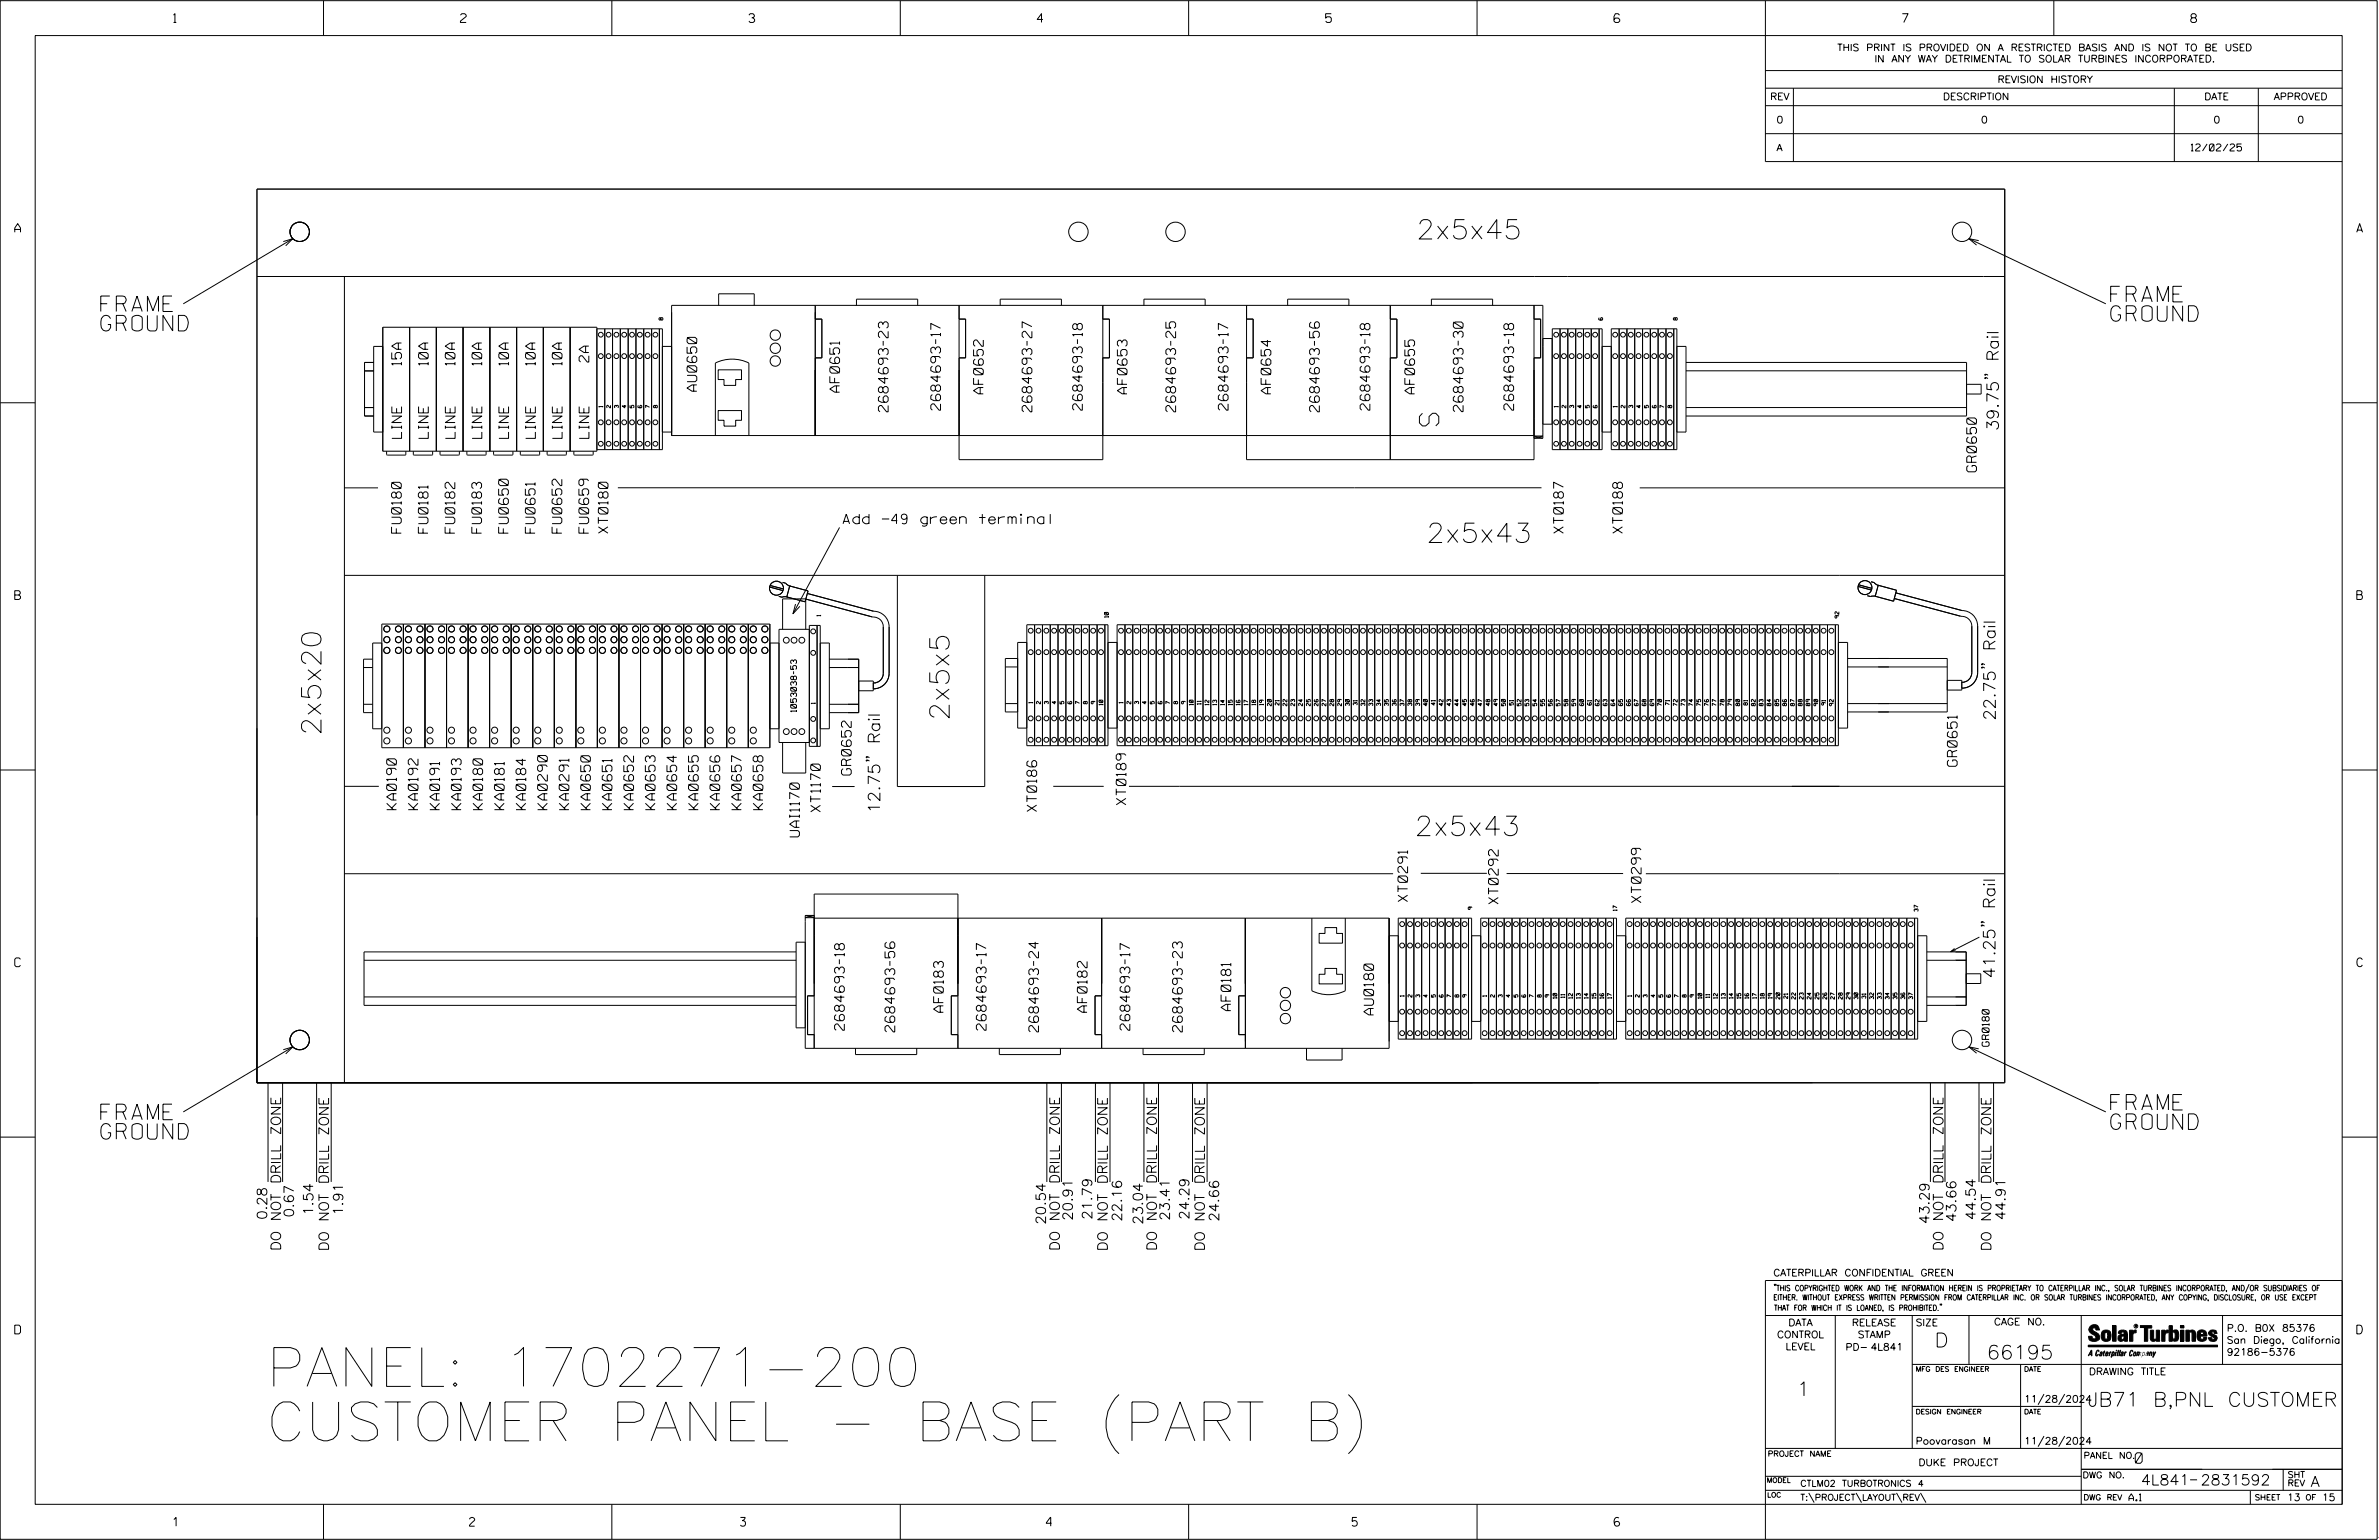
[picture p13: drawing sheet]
<svg xmlns="http://www.w3.org/2000/svg" width="864mm" height="559mm" viewBox="0 0 864 559" stroke-linecap="round" stroke-linejoin="round" font-family="sans-serif">
<defs><g id="words">
<g font-size="14.1">
<text x="96.7" y="503.1">PANEL: 1702271-200</text>
<text x="96.7" y="522.8">CUSTOMER PANEL - BASE (PART B)</text>
</g>
<g font-size="7">
<text x="514.1" y="86.7">2x5x45</text>
<text x="522.3" y="154.6" transform="rotate(-90 522.3 154.6)">S</text>
<text x="517.8" y="196.9">2x5x43</text>
<text x="344.5" y="261.5" transform="rotate(-90 344.5 261.5)">2x5x5</text>
<text x="116.5" y="266.9" transform="rotate(-90 116.5 266.9)">2x5x20</text>
<text x="513.5" y="303.2">2x5x43</text>
</g>
<g font-size="5.6">
<text x="36.6" y="113">FRAME</text>
<text x="766.2" y="109.5">FRAME</text>
<text x="766.2" y="116.6">GROUND</text>
<text x="36.6" y="120.1">GROUND</text>
<text x="36.6" y="406.3">FRAME</text>
<text x="766.2" y="402.8">FRAME</text>
<text x="36.6" y="413.4">GROUND</text>
<text x="766.2" y="409.8">GROUND</text>
</g>
<g font-size="5.1">
<text x="702.3" y="488.8">D</text>
<text x="721.2" y="493.2">66195</text>
<text x="652.2" y="506.5">1</text>
<text x="757.9" y="510.3">JB71 B,PNL CUSTOMER</text>
</g>
<g font-size="4.2">
<text x="725.5" y="156.3" transform="rotate(-90 725.5 156.3)">39.75&quot; Rail</text>
<text x="724.3" y="261.4" transform="rotate(-90 724.3 261.4)">22.75&quot; Rail</text>
<text x="319.4" y="295.1" transform="rotate(-90 319.4 295.1)">12.75&quot; Rail</text>
<text x="724.2" y="355" transform="rotate(-90 724.2 355)">41.25&quot; Rail</text>
</g>
<g font-size="3.8">
<text x="775.1" y="531">0</text>
<text x="777.2" y="538.9">4L841</text>
<text x="798.8" y="538.9">2831592</text>
<text x="838.8" y="539.5">A</text>
</g>
<g font-size="3.5">
<text x="213.7" y="131.4" transform="rotate(-90 213.7 131.4)">2A</text>
<text x="145.7" y="132.5" transform="rotate(-90 145.7 132.5)">15A</text>
<text x="155.5" y="132.5" transform="rotate(-90 155.5 132.5)">10A</text>
<text x="165.2" y="132.5" transform="rotate(-90 165.2 132.5)">10A</text>
<text x="174.9" y="132.5" transform="rotate(-90 174.9 132.5)">10A</text>
<text x="184.6" y="132.5" transform="rotate(-90 184.6 132.5)">10A</text>
<text x="194.3" y="132.5" transform="rotate(-90 194.3 132.5)">10A</text>
<text x="204" y="132.5" transform="rotate(-90 204 132.5)">10A</text>
<text x="252.9" y="142" transform="rotate(-90 252.9 142)">AU0650</text>
<text x="304.8" y="142.3" transform="rotate(-90 304.8 142.3)">AF0651</text>
<text x="357" y="142.9" transform="rotate(-90 357 142.9)">AF0652</text>
<text x="409.1" y="142.9" transform="rotate(-90 409.1 142.9)">AF0653</text>
<text x="461.3" y="142.9" transform="rotate(-90 461.3 142.9)">AF0654</text>
<text x="513.5" y="142.9" transform="rotate(-90 513.5 142.9)">AF0655</text>
<text x="322.4" y="149.4" transform="rotate(-90 322.4 149.4)">2684693-23</text>
<text x="341.4" y="148.8" transform="rotate(-90 341.4 148.8)">2684693-17</text>
<text x="374.6" y="149.4" transform="rotate(-90 374.6 149.4)">2684693-27</text>
<text x="392.9" y="148.8" transform="rotate(-90 392.9 148.8)">2684693-18</text>
<text x="426.8" y="149.4" transform="rotate(-90 426.8 149.4)">2684693-25</text>
<text x="445.8" y="148.8" transform="rotate(-90 445.8 148.8)">2684693-17</text>
<text x="478.9" y="149.4" transform="rotate(-90 478.9 149.4)">2684693-56</text>
<text x="497.3" y="148.8" transform="rotate(-90 497.3 148.8)">2684693-18</text>
<text x="531.1" y="149.4" transform="rotate(-90 531.1 149.4)">2684693-30</text>
<text x="549.4" y="148.8" transform="rotate(-90 549.4 148.8)">2684693-18</text>
<text x="145.8" y="159.1" transform="rotate(-90 145.8 159.1)">LINE</text>
<text x="155.5" y="159.1" transform="rotate(-90 155.5 159.1)">LINE</text>
<text x="165.2" y="159.1" transform="rotate(-90 165.2 159.1)">LINE</text>
<text x="174.9" y="159.1" transform="rotate(-90 174.9 159.1)">LINE</text>
<text x="184.6" y="159.1" transform="rotate(-90 184.6 159.1)">LINE</text>
<text x="194.3" y="159.1" transform="rotate(-90 194.3 159.1)">LINE</text>
<text x="204.1" y="159.1" transform="rotate(-90 204.1 159.1)">LINE</text>
<text x="213.8" y="159.1" transform="rotate(-90 213.8 159.1)">LINE</text>
<text x="717.5" y="171.2" transform="rotate(-90 717.5 171.2)">GR0650</text>
<text x="306" y="190.1">Add -49 green terminal</text>
<text x="145.7" y="193.5" transform="rotate(-90 145.7 193.5)">FU0180</text>
<text x="155.4" y="193.5" transform="rotate(-90 155.4 193.5)">FU0181</text>
<text x="165.1" y="193.5" transform="rotate(-90 165.1 193.5)">FU0182</text>
<text x="174.8" y="193.5" transform="rotate(-90 174.8 193.5)">FU0183</text>
<text x="184.5" y="193.5" transform="rotate(-90 184.5 193.5)">FU0650</text>
<text x="194.2" y="193.5" transform="rotate(-90 194.2 193.5)">FU0651</text>
<text x="204" y="193.5" transform="rotate(-90 204 193.5)">FU0652</text>
<text x="213.7" y="193.5" transform="rotate(-90 213.7 193.5)">FU0659</text>
<text x="220.7" y="193.5" transform="rotate(-90 220.7 193.5)">XT0180</text>
<text x="567.5" y="193.5" transform="rotate(-90 567.5 193.5)">XT0187</text>
<text x="589" y="193.5" transform="rotate(-90 589 193.5)">XT0188</text>
<text x="309" y="281.2" transform="rotate(-90 309 281.2)">GR0652</text>
<text x="710.4" y="278.1" transform="rotate(-90 710.4 278.1)">GR0651</text>
<text x="143.9" y="293.8" transform="rotate(-90 143.9 293.8)">KA0190</text>
<text x="151.7" y="293.8" transform="rotate(-90 151.7 293.8)">KA0192</text>
<text x="159.6" y="293.8" transform="rotate(-90 159.6 293.8)">KA0191</text>
<text x="167.4" y="293.8" transform="rotate(-90 167.4 293.8)">KA0193</text>
<text x="175.2" y="293.8" transform="rotate(-90 175.2 293.8)">KA0180</text>
<text x="183" y="293.8" transform="rotate(-90 183 293.8)">KA0181</text>
<text x="190.9" y="293.8" transform="rotate(-90 190.9 293.8)">KA0184</text>
<text x="198.7" y="293.8" transform="rotate(-90 198.7 293.8)">KA0290</text>
<text x="206.5" y="293.8" transform="rotate(-90 206.5 293.8)">KA0291</text>
<text x="214.3" y="293.8" transform="rotate(-90 214.3 293.8)">KA0650</text>
<text x="222.2" y="293.8" transform="rotate(-90 222.2 293.8)">KA0651</text>
<text x="230" y="293.8" transform="rotate(-90 230 293.8)">KA0652</text>
<text x="237.8" y="293.8" transform="rotate(-90 237.8 293.8)">KA0653</text>
<text x="245.6" y="293.8" transform="rotate(-90 245.6 293.8)">KA0654</text>
<text x="253.5" y="293.8" transform="rotate(-90 253.5 293.8)">KA0655</text>
<text x="261.3" y="293.8" transform="rotate(-90 261.3 293.8)">KA0656</text>
<text x="269.1" y="293.8" transform="rotate(-90 269.1 293.8)">KA0657</text>
<text x="276.9" y="293.8" transform="rotate(-90 276.9 293.8)">KA0658</text>
<text x="408.7" y="292" transform="rotate(-90 408.7 292)">XT0189</text>
<text x="297.8" y="294.6" transform="rotate(-90 297.8 294.6)">XT1170</text>
<text x="376.3" y="294.4" transform="rotate(-90 376.3 294.4)">XT0186</text>
<text x="290.2" y="303.7" transform="rotate(-90 290.2 303.7)">UAI1170</text>
<text x="511" y="327.1" transform="rotate(-90 511 327.1)">XT0291</text>
<text x="543.9" y="328" transform="rotate(-90 543.9 328)">XT0292</text>
<text x="595.7" y="327.5" transform="rotate(-90 595.7 327.5)">XT0299</text>
<text x="342.4" y="367.3" transform="rotate(-90 342.4 367.3)">AF0183</text>
<text x="394.6" y="367.3" transform="rotate(-90 394.6 367.3)">AF0182</text>
<text x="446.8" y="366.7" transform="rotate(-90 446.8 366.7)">AF0181</text>
<text x="498.6" y="368.3" transform="rotate(-90 498.6 368.3)">AU0180</text>
<text x="306.5" y="373.8" transform="rotate(-90 306.5 373.8)">2684693-18</text>
<text x="324.8" y="374.4" transform="rotate(-90 324.8 374.4)">2684693-56</text>
<text x="358" y="373.8" transform="rotate(-90 358 373.8)">2684693-17</text>
<text x="377" y="374.4" transform="rotate(-90 377 374.4)">2684693-24</text>
<text x="410.1" y="373.8" transform="rotate(-90 410.1 373.8)">2684693-17</text>
<text x="429.2" y="374.4" transform="rotate(-90 429.2 374.4)">2684693-23</text>
<text x="96.9" y="442.6" transform="rotate(-90 96.9 442.6)">0.28</text>
<text x="106.6" y="441.7" transform="rotate(-90 106.6 441.7)">0.67</text>
<text x="113.7" y="441" transform="rotate(-90 113.7 441)">1.54</text>
<text x="124.5" y="441.1" transform="rotate(-90 124.5 441.1)">1.91</text>
<text x="389.3" y="442.9" transform="rotate(-90 389.3 442.9)">20.91</text>
<text x="396.4" y="442.6" transform="rotate(-90 396.4 442.6)">21.79</text>
<text x="407.2" y="443.2" transform="rotate(-90 407.2 443.2)">22.16</text>
<text x="424.6" y="442.9" transform="rotate(-90 424.6 442.9)">23.41</text>
<text x="431.6" y="442.6" transform="rotate(-90 431.6 442.6)">24.29</text>
<text x="442.5" y="443.2" transform="rotate(-90 442.5 443.2)">24.66</text>
<text x="710.1" y="443.4" transform="rotate(-90 710.1 443.4)">43.66</text>
<text x="717.1" y="442.7" transform="rotate(-90 717.1 442.7)">44.54</text>
<text x="728" y="442.7" transform="rotate(-90 728 442.7)">44.91</text>
<text x="379.6" y="444.3" transform="rotate(-90 379.6 444.3)">20.54</text>
<text x="414.8" y="444.3" transform="rotate(-90 414.8 444.3)">23.04</text>
<text x="700.3" y="444.1" transform="rotate(-90 700.3 444.1)">43.29</text>
<text x="101.9" y="453.9" transform="rotate(-90 101.9 453.9)">DO NOT DRILL ZONE</text>
<text x="119.3" y="454" transform="rotate(-90 119.3 454)">DO NOT DRILL ZONE</text>
<text x="384.6" y="453.9" transform="rotate(-90 384.6 453.9)">DO NOT DRILL ZONE</text>
<text x="402" y="454" transform="rotate(-90 402 454)">DO NOT DRILL ZONE</text>
<text x="419.8" y="453.9" transform="rotate(-90 419.8 453.9)">DO NOT DRILL ZONE</text>
<text x="437.2" y="454" transform="rotate(-90 437.2 454)">DO NOT DRILL ZONE</text>
<text x="705.4" y="453.9" transform="rotate(-90 705.4 453.9)">DO NOT DRILL ZONE</text>
<text x="722.8" y="454" transform="rotate(-90 722.8 454)">DO NOT DRILL ZONE</text>
</g>
<g font-size="3.2">
<text x="63" y="8.2">1</text>
<text x="167.2" y="8.2">2</text>
<text x="271.8" y="8.2">3</text>
<text x="376.5" y="8.2">4</text>
<text x="481.2" y="8.2">5</text>
<text x="690.6" y="8.2">7</text>
<text x="795.3" y="8.2">8</text>
<text x="5.4" y="84.3">A</text>
<text x="855.5" y="84.3">A</text>
<text x="5.4" y="217.5">B</text>
<text x="855.6" y="217.5">B</text>
<text x="5.4" y="350.8">C</text>
<text x="855.6" y="350.8">C</text>
<text x="5.4" y="484">D</text>
<text x="855.6" y="484">D</text>
<text x="62.8" y="553.8">1</text>
<text x="170.4" y="553.8">2</text>
<text x="268.8" y="553.8">3</text>
<text x="379.8" y="553.8">4</text>
<text x="490.8" y="553.8">5</text>
<text x="585.9" y="553.8">6</text>
</g>
<g font-size="2.5">
<text x="666.9" y="18.5">THIS PRINT IS PROVIDED ON A RESTRICTED BASIS AND IS NOT TO BE USED</text>
<text x="680.5" y="22.6">IN ANY WAY DETRIMENTAL TO SOLAR TURBINES INCORPORATED.</text>
<text x="725.1" y="30">REVISION HISTORY</text>
<text x="642.6" y="36.3">REV</text>
<text x="705.3" y="36.3">DESCRIPTION</text>
<text x="800.2" y="36.3">DATE</text>
<text x="825.4" y="36.3">APPROVED</text>
<text x="644.9" y="44.7">0</text>
<text x="719.1" y="44.7">0</text>
<text x="803.5" y="44.7">0</text>
<text x="834" y="44.7">0</text>
<text x="644.9" y="54.8">A</text>
<text x="795.4" y="54.8">12/02/25</text>
<text x="722.1" y="379.7" transform="rotate(-90 722.1 379.7)">GR0180</text>
<text x="643.8" y="463">CATERPILLAR CONFIDENTIAL GREEN</text>
<text x="645.1" y="485.5">CONTROL</text>
<text x="649.2" y="481.1">DATA</text>
<text x="672.3" y="481.1">RELEASE</text>
<text x="674.4" y="485.5">STAMP</text>
<text x="695.4" y="481.1">SIZE</text>
<text x="723.8" y="480.8">CAGE NO.</text>
<text x="808.4" y="483.1">P.O. B0X 85376</text>
<text x="648.2" y="489.8">LEVEL</text>
<text x="669.9" y="490">PD- 4L841</text>
<text x="808.4" y="487.5">San Diego, California</text>
<text x="808.4" y="491.8">92186-5376</text>
<text x="758.3" y="498.9">DRAWING TITLE</text>
<text x="734.8" y="508.9">11/28/2024</text>
<text x="695.4" y="524.1">Poovarasan M</text>
<text x="734.8" y="524.1">11/28/2024</text>
<text x="696.4" y="531.9">DUKE PROJECT</text>
<text x="772.8" y="544.6">A.1</text>
<text x="830.2" y="544.6">13</text>
<text x="842.9" y="544.6">15</text>
</g>
<g font-size="2.3">
<text x="756.4" y="529.2">PANEL NO.</text>
<text x="653.5" y="539.4">CTLM02 TURBOTRONICS 4</text>
<text x="756" y="536.3">DWG NO.</text>
<text x="830.4" y="539.3">REV</text>
<text x="830.4" y="536.2">SHT</text>
<text x="653.5" y="544.5">T:\PROJECT\LAYOUT\REV\</text>
</g>
<text font-size="2.1" x="289.1" y="258.3" transform="rotate(-90 289.1 258.3)">1053038-53</text>
<g font-size="2">
<text x="643.8" y="468.4">&quot;THIS COPYRIGHTED WORK AND THE INFORMATION HEREIN IS PROPRIETARY TO CATERPILLAR INC., SOLAR TURBINES INCORPORATED, AND/OR SUBSIDIARIES OF</text>
<text x="643.8" y="471.8">EITHER. WITHOUT EXPRESS WRITTEN PERMISSION FROM CATERPILLAR INC. OR SOLAR TURBINES INCORPORATED, ANY COPYING, DISCLOSURE, OR USE EXCEPT</text>
<text x="644" y="475.6">THAT FOR WHICH IT IS LOANED, IS PROHIBITED.&quot;</text>
<text x="641.7" y="528.5">PROJECT NAME</text>
<text x="756.3" y="544.3">DWG REV</text>
<text x="818.5" y="544.3">SHEET</text>
<text x="836.9" y="544.3">OF</text>
</g>
<g font-size="1.8">
<text x="695.4" y="497.6">MFG DES ENGINEER</text>
<text x="734.8" y="497.6">DATE</text>
<text x="695.4" y="513.1">DESIGN ENGINEER</text>
<text x="734.8" y="513.1">DATE</text>
<text x="641.3" y="538">MODEL</text>
<text x="641.5" y="543.3">LOC</text>
</g>
<g font-size="1.4">
<text x="240.6" y="116.2" transform="rotate(-90 240.6 116.2)">8</text>
<text x="581.8" y="116.2" transform="rotate(-90 581.8 116.2)">6</text>
<text x="608.9" y="116.2" transform="rotate(-90 608.9 116.2)">8</text>
<text x="218.8" y="147.8" transform="rotate(-90 218.8 147.8)">1</text>
<text x="221.6" y="148" transform="rotate(-90 221.6 148)">2</text>
<text x="224.5" y="148" transform="rotate(-90 224.5 148)">3</text>
<text x="227.3" y="148" transform="rotate(-90 227.3 148)">4</text>
<text x="230.1" y="148" transform="rotate(-90 230.1 148)">5</text>
<text x="233" y="148" transform="rotate(-90 233 148)">6</text>
<text x="235.8" y="148" transform="rotate(-90 235.8 148)">7</text>
<text x="238.6" y="148" transform="rotate(-90 238.6 148)">8</text>
<text x="565.6" y="147.8" transform="rotate(-90 565.6 147.8)">1</text>
<text x="568.4" y="148" transform="rotate(-90 568.4 148)">2</text>
<text x="571.3" y="148" transform="rotate(-90 571.3 148)">3</text>
<text x="574.1" y="148" transform="rotate(-90 574.1 148)">4</text>
<text x="576.9" y="148" transform="rotate(-90 576.9 148)">5</text>
<text x="587" y="147.8" transform="rotate(-90 587 147.8)">1</text>
<text x="589.9" y="148" transform="rotate(-90 589.9 148)">2</text>
<text x="592.7" y="148" transform="rotate(-90 592.7 148)">3</text>
<text x="595.5" y="148" transform="rotate(-90 595.5 148)">4</text>
<text x="598.4" y="148" transform="rotate(-90 598.4 148)">5</text>
<text x="601.2" y="148" transform="rotate(-90 601.2 148)">6</text>
<text x="604" y="148" transform="rotate(-90 604 148)">7</text>
<text x="606.9" y="148" transform="rotate(-90 606.9 148)">8</text>
<text x="297.9" y="223.6" transform="rotate(-90 297.9 223.6)">1</text>
<text x="402.4" y="224" transform="rotate(-90 402.4 224)">10</text>
<text x="667.5" y="224.3" transform="rotate(-90 667.5 224.3)">92</text>
<text x="295.9" y="255.4" transform="rotate(-90 295.9 255.4)">1</text>
<text x="374.9" y="255.2" transform="rotate(-90 374.9 255.2)">1</text>
<text x="377.7" y="255.4" transform="rotate(-90 377.7 255.4)">2</text>
<text x="380.5" y="255.4" transform="rotate(-90 380.5 255.4)">3</text>
<text x="383.4" y="255.4" transform="rotate(-90 383.4 255.4)">4</text>
<text x="386.2" y="255.4" transform="rotate(-90 386.2 255.4)">5</text>
<text x="389" y="255.4" transform="rotate(-90 389 255.4)">6</text>
<text x="391.9" y="255.4" transform="rotate(-90 391.9 255.4)">7</text>
<text x="394.7" y="255.4" transform="rotate(-90 394.7 255.4)">8</text>
<text x="397.5" y="255.4" transform="rotate(-90 397.5 255.4)">9</text>
<text x="400.4" y="255.9" transform="rotate(-90 400.4 255.9)">10</text>
<text x="407.6" y="255.2" transform="rotate(-90 407.6 255.2)">1</text>
<text x="410.5" y="255.4" transform="rotate(-90 410.5 255.4)">2</text>
<text x="413.3" y="255.4" transform="rotate(-90 413.3 255.4)">3</text>
<text x="416.1" y="255.4" transform="rotate(-90 416.1 255.4)">4</text>
<text x="419" y="255.4" transform="rotate(-90 419 255.4)">5</text>
<text x="421.8" y="255.4" transform="rotate(-90 421.8 255.4)">6</text>
<text x="424.6" y="255.4" transform="rotate(-90 424.6 255.4)">7</text>
<text x="427.5" y="255.4" transform="rotate(-90 427.5 255.4)">8</text>
<text x="430.3" y="255.4" transform="rotate(-90 430.3 255.4)">9</text>
<text x="433.1" y="255.9" transform="rotate(-90 433.1 255.9)">10</text>
<text x="436" y="255.6" transform="rotate(-90 436 255.6)">11</text>
<text x="438.8" y="255.9" transform="rotate(-90 438.8 255.9)">12</text>
<text x="441.6" y="255.9" transform="rotate(-90 441.6 255.9)">13</text>
<text x="444.5" y="255.9" transform="rotate(-90 444.5 255.9)">14</text>
<text x="447.3" y="255.9" transform="rotate(-90 447.3 255.9)">15</text>
<text x="450.2" y="255.9" transform="rotate(-90 450.2 255.9)">16</text>
<text x="453" y="255.9" transform="rotate(-90 453 255.9)">17</text>
<text x="455.8" y="255.9" transform="rotate(-90 455.8 255.9)">18</text>
<text x="458.7" y="255.9" transform="rotate(-90 458.7 255.9)">19</text>
<text x="461.5" y="256.1" transform="rotate(-90 461.5 256.1)">20</text>
<text x="464.3" y="255.9" transform="rotate(-90 464.3 255.9)">21</text>
<text x="467.2" y="256.1" transform="rotate(-90 467.2 256.1)">22</text>
<text x="470" y="256.1" transform="rotate(-90 470 256.1)">23</text>
<text x="472.8" y="256.1" transform="rotate(-90 472.8 256.1)">24</text>
<text x="475.7" y="256.1" transform="rotate(-90 475.7 256.1)">25</text>
<text x="478.5" y="256.1" transform="rotate(-90 478.5 256.1)">26</text>
<text x="481.3" y="256.1" transform="rotate(-90 481.3 256.1)">27</text>
<text x="484.2" y="256.1" transform="rotate(-90 484.2 256.1)">28</text>
<text x="487" y="256.1" transform="rotate(-90 487 256.1)">29</text>
<text x="489.8" y="256.1" transform="rotate(-90 489.8 256.1)">30</text>
<text x="492.7" y="255.8" transform="rotate(-90 492.7 255.8)">31</text>
<text x="495.5" y="256.1" transform="rotate(-90 495.5 256.1)">32</text>
<text x="498.3" y="256.1" transform="rotate(-90 498.3 256.1)">33</text>
<text x="501.2" y="256.1" transform="rotate(-90 501.2 256.1)">34</text>
<text x="504" y="256.1" transform="rotate(-90 504 256.1)">35</text>
<text x="506.8" y="256.1" transform="rotate(-90 506.8 256.1)">36</text>
<text x="509.7" y="256.1" transform="rotate(-90 509.7 256.1)">37</text>
<text x="512.5" y="256.1" transform="rotate(-90 512.5 256.1)">38</text>
<text x="515.3" y="256.1" transform="rotate(-90 515.3 256.1)">39</text>
<text x="518.2" y="256.1" transform="rotate(-90 518.2 256.1)">40</text>
<text x="521" y="255.9" transform="rotate(-90 521 255.9)">41</text>
<text x="523.8" y="256.1" transform="rotate(-90 523.8 256.1)">42</text>
<text x="526.7" y="256.1" transform="rotate(-90 526.7 256.1)">43</text>
<text x="529.5" y="256.1" transform="rotate(-90 529.5 256.1)">44</text>
<text x="532.3" y="256.1" transform="rotate(-90 532.3 256.1)">45</text>
<text x="535.2" y="256.1" transform="rotate(-90 535.2 256.1)">46</text>
<text x="538" y="256.1" transform="rotate(-90 538 256.1)">47</text>
<text x="540.8" y="256.1" transform="rotate(-90 540.8 256.1)">48</text>
<text x="543.7" y="256.1" transform="rotate(-90 543.7 256.1)">49</text>
<text x="546.5" y="256.1" transform="rotate(-90 546.5 256.1)">50</text>
<text x="549.3" y="255.9" transform="rotate(-90 549.3 255.9)">51</text>
<text x="552.2" y="256.1" transform="rotate(-90 552.2 256.1)">52</text>
<text x="555" y="256.1" transform="rotate(-90 555 256.1)">53</text>
<text x="557.8" y="256.1" transform="rotate(-90 557.8 256.1)">54</text>
<text x="560.7" y="256.1" transform="rotate(-90 560.7 256.1)">55</text>
<text x="563.5" y="256.1" transform="rotate(-90 563.5 256.1)">56</text>
<text x="566.3" y="256.1" transform="rotate(-90 566.3 256.1)">57</text>
<text x="569.2" y="256.1" transform="rotate(-90 569.2 256.1)">58</text>
<text x="572" y="256.1" transform="rotate(-90 572 256.1)">59</text>
<text x="574.8" y="256.1" transform="rotate(-90 574.8 256.1)">60</text>
<text x="577.7" y="255.9" transform="rotate(-90 577.7 255.9)">61</text>
<text x="580.5" y="256.1" transform="rotate(-90 580.5 256.1)">62</text>
<text x="583.3" y="256.1" transform="rotate(-90 583.3 256.1)">63</text>
<text x="586.2" y="256.1" transform="rotate(-90 586.2 256.1)">64</text>
<text x="589" y="256.1" transform="rotate(-90 589 256.1)">65</text>
<text x="591.8" y="256.1" transform="rotate(-90 591.8 256.1)">66</text>
<text x="594.7" y="256.1" transform="rotate(-90 594.7 256.1)">67</text>
<text x="597.5" y="256.1" transform="rotate(-90 597.5 256.1)">68</text>
<text x="600.3" y="256.1" transform="rotate(-90 600.3 256.1)">69</text>
<text x="603.2" y="256.1" transform="rotate(-90 603.2 256.1)">70</text>
<text x="606" y="255.9" transform="rotate(-90 606 255.9)">71</text>
<text x="608.8" y="256.1" transform="rotate(-90 608.8 256.1)">72</text>
<text x="611.7" y="256.1" transform="rotate(-90 611.7 256.1)">73</text>
<text x="614.5" y="256.1" transform="rotate(-90 614.5 256.1)">74</text>
<text x="617.3" y="256.1" transform="rotate(-90 617.3 256.1)">75</text>
<text x="620.2" y="256.1" transform="rotate(-90 620.2 256.1)">76</text>
<text x="623" y="256.1" transform="rotate(-90 623 256.1)">77</text>
<text x="625.9" y="256.1" transform="rotate(-90 625.9 256.1)">78</text>
<text x="628.7" y="256.1" transform="rotate(-90 628.7 256.1)">79</text>
<text x="631.5" y="256.1" transform="rotate(-90 631.5 256.1)">80</text>
<text x="634.4" y="255.9" transform="rotate(-90 634.4 255.9)">81</text>
<text x="637.2" y="256.1" transform="rotate(-90 637.2 256.1)">82</text>
<text x="640" y="256.1" transform="rotate(-90 640 256.1)">83</text>
<text x="642.9" y="256.1" transform="rotate(-90 642.9 256.1)">84</text>
<text x="645.7" y="256.1" transform="rotate(-90 645.7 256.1)">85</text>
<text x="648.5" y="256.1" transform="rotate(-90 648.5 256.1)">86</text>
<text x="651.4" y="256.1" transform="rotate(-90 651.4 256.1)">87</text>
<text x="654.2" y="256.1" transform="rotate(-90 654.2 256.1)">88</text>
<text x="657" y="256.1" transform="rotate(-90 657 256.1)">89</text>
<text x="659.9" y="256.1" transform="rotate(-90 659.9 256.1)">90</text>
<text x="662.7" y="255.9" transform="rotate(-90 662.7 255.9)">91</text>
<text x="665.5" y="256.1" transform="rotate(-90 665.5 256.1)">92</text>
<text x="534.4" y="330" transform="rotate(-90 534.4 330)">9</text>
<text x="587" y="330.5" transform="rotate(-90 587 330.5)">17</text>
<text x="696.3" y="330.7" transform="rotate(-90 696.3 330.7)">37</text>
<text x="509.7" y="361.6" transform="rotate(-90 509.7 361.6)">1</text>
<text x="512.5" y="361.9" transform="rotate(-90 512.5 361.9)">2</text>
<text x="515.4" y="361.9" transform="rotate(-90 515.4 361.9)">3</text>
<text x="518.2" y="361.9" transform="rotate(-90 518.2 361.9)">4</text>
<text x="521" y="361.9" transform="rotate(-90 521 361.9)">5</text>
<text x="523.9" y="361.9" transform="rotate(-90 523.9 361.9)">6</text>
<text x="526.7" y="361.9" transform="rotate(-90 526.7 361.9)">7</text>
<text x="529.5" y="361.9" transform="rotate(-90 529.5 361.9)">8</text>
<text x="532.4" y="361.9" transform="rotate(-90 532.4 361.9)">9</text>
<text x="539.7" y="361.6" transform="rotate(-90 539.7 361.6)">1</text>
<text x="542.5" y="361.9" transform="rotate(-90 542.5 361.9)">2</text>
<text x="545.3" y="361.9" transform="rotate(-90 545.3 361.9)">3</text>
<text x="548.2" y="361.9" transform="rotate(-90 548.2 361.9)">4</text>
<text x="551" y="361.9" transform="rotate(-90 551 361.9)">5</text>
<text x="553.8" y="361.9" transform="rotate(-90 553.8 361.9)">6</text>
<text x="556.7" y="361.9" transform="rotate(-90 556.7 361.9)">7</text>
<text x="559.5" y="361.9" transform="rotate(-90 559.5 361.9)">8</text>
<text x="562.3" y="361.9" transform="rotate(-90 562.3 361.9)">9</text>
<text x="565.2" y="362.3" transform="rotate(-90 565.2 362.3)">10</text>
<text x="568" y="362.1" transform="rotate(-90 568 362.1)">11</text>
<text x="570.8" y="362.3" transform="rotate(-90 570.8 362.3)">12</text>
<text x="573.7" y="362.3" transform="rotate(-90 573.7 362.3)">13</text>
<text x="576.5" y="362.3" transform="rotate(-90 576.5 362.3)">14</text>
<text x="579.3" y="362.3" transform="rotate(-90 579.3 362.3)">15</text>
<text x="582.2" y="362.3" transform="rotate(-90 582.2 362.3)">16</text>
<text x="585" y="362.3" transform="rotate(-90 585 362.3)">17</text>
<text x="592.3" y="361.6" transform="rotate(-90 592.3 361.6)">1</text>
<text x="595.1" y="361.9" transform="rotate(-90 595.1 361.9)">2</text>
<text x="597.9" y="361.9" transform="rotate(-90 597.9 361.9)">3</text>
<text x="600.8" y="361.9" transform="rotate(-90 600.8 361.9)">4</text>
<text x="603.6" y="361.9" transform="rotate(-90 603.6 361.9)">5</text>
<text x="609.3" y="361.9" transform="rotate(-90 609.3 361.9)">7</text>
<text x="612.1" y="361.9" transform="rotate(-90 612.1 361.9)">8</text>
<text x="614.9" y="361.9" transform="rotate(-90 614.9 361.9)">9</text>
<text x="617.8" y="362.3" transform="rotate(-90 617.8 362.3)">10</text>
<text x="620.6" y="362.1" transform="rotate(-90 620.6 362.1)">11</text>
<text x="623.4" y="362.3" transform="rotate(-90 623.4 362.3)">12</text>
<text x="626.3" y="362.3" transform="rotate(-90 626.3 362.3)">13</text>
<text x="629.1" y="362.3" transform="rotate(-90 629.1 362.3)">14</text>
<text x="631.9" y="362.3" transform="rotate(-90 631.9 362.3)">15</text>
<text x="634.8" y="362.3" transform="rotate(-90 634.8 362.3)">16</text>
<text x="637.6" y="362.3" transform="rotate(-90 637.6 362.3)">17</text>
<text x="640.4" y="362.3" transform="rotate(-90 640.4 362.3)">18</text>
<text x="643.3" y="362.3" transform="rotate(-90 643.3 362.3)">19</text>
<text x="646.1" y="362.6" transform="rotate(-90 646.1 362.6)">20</text>
<text x="648.9" y="362.3" transform="rotate(-90 648.9 362.3)">21</text>
<text x="651.8" y="362.6" transform="rotate(-90 651.8 362.6)">22</text>
<text x="654.6" y="362.6" transform="rotate(-90 654.6 362.6)">23</text>
<text x="657.4" y="362.6" transform="rotate(-90 657.4 362.6)">24</text>
<text x="660.3" y="362.6" transform="rotate(-90 660.3 362.6)">25</text>
<text x="663.1" y="362.6" transform="rotate(-90 663.1 362.6)">26</text>
<text x="666" y="362.6" transform="rotate(-90 666 362.6)">27</text>
<text x="668.8" y="362.6" transform="rotate(-90 668.8 362.6)">28</text>
<text x="671.6" y="362.6" transform="rotate(-90 671.6 362.6)">29</text>
<text x="674.5" y="362.5" transform="rotate(-90 674.5 362.5)">30</text>
<text x="677.3" y="362.3" transform="rotate(-90 677.3 362.3)">31</text>
<text x="680.1" y="362.5" transform="rotate(-90 680.1 362.5)">32</text>
<text x="683" y="362.5" transform="rotate(-90 683 362.5)">33</text>
<text x="685.8" y="362.5" transform="rotate(-90 685.8 362.5)">34</text>
<text x="688.6" y="362.5" transform="rotate(-90 688.6 362.5)">35</text>
<text x="691.5" y="362.5" transform="rotate(-90 691.5 362.5)">36</text>
<text x="694.3" y="362.5" transform="rotate(-90 694.3 362.5)">37</text>
</g>
<text font-size=".9" x="775.1" y="481.7">R</text>
</g></defs>
<g fill="none" stroke="#000" stroke-width=".36">
<path d="M.1 .2h862.8v558.4h-862.8zM12.8 12.9h837.4v533h-837.4zM117.4 .2v12.7M222.1 .2v12.7M326.8 .2v12.7M431.5 .2v12.7M536.2 .2v12.7M587.9 5.5l-.5-.5h-1l-.5 1v1.7l.5 .4h1l.6-.4v-.6l-.6-.5h-1l-.5 .5M640.9 .2v58.4h209.3M745.6 .2v12.7M640.9 25.6h209.3M640.9 32h209.3"/>
<path d="M640.9 38.3h209.3M651 32v26.6M789.3 32v26.6M819.8 32v26.6M640.9 48.5h209.3M102.8 87.7l3.5-1.1-2.6 2.6M106.3 86.6l-39.8 23.6M714.7 86.6l49.7 23.6M718.3 87.3l-3.6-.7 2.8 2.3M93.3 100.3h634.4M125 100.3v292.6M139 118.7h77.7v45h-77.7z"/>
<path d="M148.7 118.7v45M158.4 118.7v45M168.1 118.7v45M177.8 118.7v45M187.5 118.7v45M197.2 118.7v45M207 118.7v45M216.7 119.3h23.8v43.9h-23.8M219.5 119.3v43.9M222.4 119.3v43.9M225.2 119.3v43.9M228 119.3v43.9"/>
<path d="M230.9 119.3v43.9M233.7 119.3v43.9M236.5 119.3v43.9M239.4 119.3v43.9M260.9 110.8v-4.2h12.9v4.2M295.9 115.8h2.4v14.1h-2.4M295.9 110.8v47.2M310.9 110.8v-2.3h22.2v2.3M348.2 115.8h2.3v14.1h-2.3M348.2 110.8v56h52.1v-56M363.1 110.8v-2.3h22.2v2.3M400.3 115.8h2.4v14.1h-2.4"/>
<path d="M415.3 110.8v-2.3h22.2v2.3M452.5 115.8h2.4v14.1h-2.4M467.4 110.8v-2.3h22.3v2.3M504.7 110.8v56M504.7 115.8h2.4v14.1h-2.4M519.6 110.8v-2.3h22.2v2.3M556.9 110.8v56h-104.4v-56M556.9 115.8h2.4v14.1h-2.4M563.5 119.3h18.1v43.9h-18.1zM566.3 119.3v43.9M569.1 119.3v43.9M572 119.3v43.9"/>
<path d="M574.8 119.3v43.9M577.6 119.3v43.9M580.5 119.3v43.9M584.9 119.3h23.8v43.9h-23.8zM587.8 119.3v43.9M590.6 119.3v43.9M593.4 119.3v43.9M596.3 119.3v43.9M599.1 119.3v43.9M601.9 119.3v43.9M604.8 119.3v43.9M607.6 119.3v43.9"/>
<path d="M132.3 134.6h3.3M135.6 131.5h-3.3v19.5h3.3M139 125.7h-3.4v31.1h3.4M240.5 125.7h3.3M260.7 134.2h8.5v3.5h-2.1v2.1h-4.3v-2.1h-2.1zM560.1 122.8h3.3v31.1h-3.3M581.6 125.7h3.3M608.7 125.7h3.3v31.1h-3.3M612 131.5h101.9v19.4l-101.9 .1M612 134.5h101.9M713.9 139.5h5.3v3.5h-5.3M720.7 137l.2 .2-.2 .2-.3-.2 .3-.2 .9 .4"/>
<path d="M720.7 135.8l.2 .2-.2 .2-.3-.2a.8 .8 0 0 1 1.2 .2M.1 146.2h12.7M132.3 147.9h3.3M240.5 156.8h3.3M259.7 158v-26.3a13.8 13.8 0 0 1 12.2 0v26.3M260.7 149h8.5v3.5h-2.1v2.1h-4.3v-2.1h-2.1zM556.9 158h-313.1v-47.2h316.3v48.2M556.9 158.2l3.2 .8h-3.2l3.2-.8zM578.6 147.1l-.3 .7 .5 .2h.7l.3-.7-.3-.2-.5 .2 .3 .7M581.6 156.8h3.3M612 147.9h101.9M850.2 146.2h12.7"/>
<path d="M125 177h12.2M140.3 163.7v1.2l.3 .2h6.4l.3-.2v-1.2M150 163.7v1.2l.3 .2h6.5l.3-.2v-1.2M159.7 163.7v1.2l.3 .2h6.5l.3-.2v-1.2M169.5 163.7v1.2l.3 .2h6.4l.3-.2v-1.2M179.2 163.7v1.2l.3 .2h6.4l.3-.2v-1.2M188.9 163.7v1.2l.3 .2h6.4l.3-.2v-1.2M198.6 163.7v1.2l.3 .2h6.4l.3-.2v-1.2M208.3 163.7v1.2l.3 .2h6.5l.2-.2v-1.2M224.3 177h335.3M595.2 177h132.5M304.8 191.4l-16.9 31.3"/>
<path d="M125 208.8h602.7M279.4 213l4.8 1.3M279.5 212.4l4.9 1.3M282.7 216.4l1.2 .3 .8-.2 1.2 .2M284.1 211.3l1.1 .3 .6 .6 1.1 .5M286.7 212.6l6.6 1.8-1.1 4-6.6-1.8zM288.8 219.2l-.9 3.5 2.4-2.7M292.5 217.3v11.1M292.5 217.3h-8.4v11.1M292.5 217.4l24.1 6.4a3.7 3.7 0 0 1 4 3.6v16.9a3.5 3.5 0 0 1-3.6 3.5M293.1 215.3l24 6.5a5.7 5.7 0 0 1 5.7 5.6v16.9a5.7 5.7 0 0 1-5.8 5.6M325.8 208.8v76.6h31.7v-76.6"/>
<path d="M674.5 212.8l4.8 1.3M674.7 212.2l4.8 1.3M677.9 216.1l1.1 .4 2-.1M679.2 211.1l1.1 .3 1 .8 .8 .2M681.8 212.4l6.6 1.8-1 4-6.7-1.8zM687.6 217.2l24.1 6.4a3.8 3.8 0 0 1 4.1 3.6v16.9a3.6 3.6 0 0 1-3.6 3.5M688.2 215.1l24.1 6.4a5.7 5.7 0 0 1 5.6 5.7v16.9a5.6 5.6 0 0 1-5.7 5.6M135.3 239.2h-3.3v19.4h3.3M138.6 226.4h140.9v44.9h-140.9zM138.6 233.3h-3.3v31.1h3.3M146.4 226.4v44.9M154.3 226.4v44.9"/>
<path d="M162.1 226.4v44.9M169.9 226.4v44.9M177.7 226.4v44.9M185.6 226.4v44.9M193.4 226.4v44.9M201.2 226.4v44.9M209.1 226.4v44.9M216.9 226.4v44.9M224.7 226.4v44.9M232.5 226.4v44.9M240.3 226.4v44.9M248.2 226.4v44.9"/>
<path d="M256 226.4v44.9M263.8 226.4v44.9M271.6 226.4v44.9M279.5 233.3h3.3M283.6 228.4h.1M293 228.4h.1M293.8 228.4h-11v41h11M293.8 226.9h3.9v43.9h-3.9zM296.6 226.9v43.9M297.7 233.3h3.4v31.1h-3.4M301.1 239.2h10.6v19.4h-10.6M369.4 238.9h-4.5v19.4h4.5"/>
<path d="M372.7 233.1h-3.3v31.1h3.3M372.7 226.7h29.5v43.9h-29.5zM375.6 226.7v43.9M378.4 226.7v43.9M381.2 226.7v43.9M384.1 226.7v43.9M386.9 226.7v43.9M389.7 226.7v43.9M392.6 226.7v43.9M395.4 226.7v43.9M398.3 226.7v43.9M401.1 226.7v43.9"/>
<path d="M402.2 233.1h3.3M405.5 226.7h261.8v43.9h-261.8zM408.4 226.7v43.9M411.2 226.7v43.9M414 226.7v43.9M416.9 226.7v43.9M419.7 226.7v43.9M422.5 226.7v43.9M425.4 226.7v43.9M428.2 226.7v43.9M431 226.7v43.9M433.9 226.7v43.9"/>
<path d="M436.7 226.7v43.9M439.5 226.7v43.9M442.4 226.7v43.9M445.2 226.7v43.9M448 226.7v43.9M450.9 226.7v43.9M453.7 226.7v43.9M456.5 226.7v43.9M459.4 226.7v43.9M462.2 226.7v43.9M465 226.7v43.9M467.9 226.7v43.9"/>
<path d="M470.7 226.7v43.9M473.5 226.7v43.9M476.4 226.7v43.9M479.2 226.7v43.9M482 226.7v43.9M484.9 226.7v43.9M487.7 226.7v43.9M490.5 226.7v43.9M493.4 226.7v43.9M496.2 226.7v43.9M499 226.7v43.9M501.9 226.7v43.9"/>
<path d="M504.7 226.7v43.9M507.5 226.7v43.9M510.4 226.7v43.9M513.2 226.7v43.9M516 226.7v43.9M518.9 226.7v43.9M521.7 226.7v43.9M524.5 226.7v43.9M527.4 226.7v43.9M530.2 226.7v43.9M533 226.7v43.9M535.9 226.7v43.9"/>
<path d="M538.7 226.7v43.9M541.5 226.7v43.9M544.4 226.7v43.9M547.2 226.7v43.9M550.1 226.7v43.9M552.9 226.7v43.9M555.7 226.7v43.9M558.6 226.7v43.9M561.4 226.7v43.9M564.2 226.7v43.9M567.1 226.7v43.9M569.9 226.7v43.9"/>
<path d="M572.7 226.7v43.9M575.6 226.7v43.9M578.4 226.7v43.9M581.2 226.7v43.9M584.1 226.7v43.9M586.9 226.7v43.9M589.7 226.7v43.9M592.6 226.7v43.9M595.4 226.7v43.9M598.2 226.7v43.9M601.1 226.7v43.9M603.9 226.7v43.9"/>
<path d="M606.7 226.7v43.9M609.6 226.7v43.9M612.4 226.7v43.9M615.2 226.7v43.9M618.1 226.7v43.9M620.9 226.7v43.9M623.7 226.7v43.9M626.6 226.7v43.9M629.4 226.7v43.9M632.2 226.7v43.9M635.1 226.7v43.9M637.9 226.7v43.9"/>
<path d="M640.8 226.7v43.9M643.6 226.7v43.9M646.4 226.7v43.9M649.3 226.7v43.9M652.1 226.7v43.9M654.9 226.7v43.9M657.8 226.7v43.9M660.6 226.7v43.9M663.4 226.7v43.9M666.3 226.7v43.9M667.3 233.1h3.4v31.1h-3.4M670.7 238.9h36.2v19.4h-36.2"/>
<path d="M132 242.2h3.3M132 255.6h3.3M301.1 242.2h10.6M301.1 255.6h10.6M311.7 247.1h5.3v3.5h-5.3M364.9 255.3h4.5M364.9 242h4.5M670.7 255.3h36.2M670.7 242h36.2M706.9 246.9h5.3v3.5h-5.3M719.5 242.1v.4l-.2-.2 .2-.2 1 .4M719.5 240.9v.4l-.2-.2a.8 .8 0 0 1 1.2 .2"/>
<path d="M.1 279.4h12.7M93.3 264.2v31.7M279.5 264.4h3.3M284.1 269.4v11.1h8.4v-11.1M314.6 275.8l.2 .2-.2 .2-.2-.2a.8 .8 0 0 1 1.2 .2M314.6 274.6l.2 .2-.2 .2-.2-.2a.8 .8 0 0 1 1.2 .2M402.2 264.2h3.3M850.2 279.4h12.7M125 285.3h12.5M302.1 285.4h8.1M382.3 285.3h18.3M409.8 285.3h317.9"/>
<path d="M125 317h380.7M515.8 316.9h24M546.9 317h42.3M597.5 317h130.2M93.3 333v59.9h564.7M292.3 332.2v48.2h212v-47.2h-208.7M292.3 332.2h3.3l-3.3 .8h3.3zM399.9 333.2v47.2M452.1 333.2v47.2M476.2 333.2v26.3a13.8 13.8 0 0 0 12.2 0v-26.3M478.9 338.7h2.1v-2.1h4.2v2.1h2.1v3.5h-8.4zM504.3 339.5h3.3"/>
<path d="M507.6 333.2h26.6v43.8h-26.6zM510.4 333.2v43.8M513.3 333.2v43.8M516.1 333.2v43.8M518.9 333.2v43.8M521.8 333.2v43.8M524.6 333.2v43.8M527.4 333.2v43.8M530.3 333.2v43.8M533.1 333.2v43.8M534.2 339.5h3.3M537.5 333.2h49.3v43.8h-49.3z"/>
<path d="M540.4 333.2v43.8M543.2 333.2v43.8M546 333.2v43.8M548.9 333.2v43.8M551.7 333.2v43.8M554.5 333.2v43.8M557.4 333.2v43.8M560.2 333.2v43.8M563 333.2v43.8M565.9 333.2v43.8M568.7 333.2v43.8M571.5 333.2v43.8"/>
<path d="M574.4 333.2v43.8M577.2 333.2v43.8M580 333.2v43.8M582.9 333.2v43.8M585.7 333.2v43.8M586.8 339.5h3.4M590.2 333.2h105.9v43.8h-105.9zM593 333.2v43.8M595.8 333.2v43.8M598.7 333.2v43.8M601.5 333.2v43.8M604.3 333.2v43.8"/>
<path d="M607.2 333.2v43.8M610 333.2v43.8M612.8 333.2v43.8M615.7 333.2v43.8M618.5 333.2v43.8M621.3 333.2v43.8M624.2 333.2v43.8M627 333.2v43.8M629.8 333.2v43.8M632.7 333.2v43.8M635.5 333.2v43.8M638.3 333.2v43.8"/>
<path d="M641.2 333.2v43.8M644 333.2v43.8M646.8 333.2v43.8M649.7 333.2v43.8M652.5 333.2v43.8M655.3 333.2v43.8M658.2 333.2v43.8M661 333.2v43.8M663.8 333.2v43.8M666.7 333.2v43.8M669.5 333.2v43.8M672.3 333.2v43.8"/>
<path d="M675.2 333.2v43.8M678 333.2v43.8M680.8 333.2v43.8M683.7 333.2v43.8M686.5 333.2v43.8M689.3 333.2v43.8M692.2 333.2v43.8M695 333.2v43.8M696.1 339.5h3.4v31.1h-3.4M719.4 335.7v.4l-.2-.2 .2-.2 1 .4M719.4 334.5v.4l-.2-.2 .2-.2 1 .4M132.2 348.4h156.8"/>
<path d="M289 345.4h-156.8v19.4h156.8M292.3 341.9h-3.3v31.1h3.3M478.9 353.5h2.1v-2.1h4.2v2.1h2.1v3.5h-8.4zM699.5 345.4h14.2v19.4h-14.2M699.5 348.4h14.2M709.5 344.2l-1.4 1.1 1.8-.4M713.7 353.3h5.3v3.6h-5.3M718.5 340l-10.4 5.3M106.3 379.9l-39.8 23.6M132.2 361.7h156.8M295.6 361.4h-2.4v14h2.4M347.7 361.4h-2.4v14h2.4"/>
<path d="M399.9 361.4h-2.4v14h2.4M452.1 361.4h-2.4v14h2.4M504.3 370.6h3.3M534.2 370.6h3.3M586.8 370.6h3.4M605.3 361l-.3 .6 .5 .2h.7l.2-.6-.2-.3-.5 .3 .3 .6M699.5 361.7h14.2M714.7 379.9l49.7 23.6M97.3 392.9v36M102.6 392.9v36M102.8 380.9l3.5-1-2.6 2.5M114.9 392.9v36"/>
<path d="M120.2 392.9v36M310.6 380.4v2.3h22.2v-2.3M347.7 380.4v-56h-52.1v56M362.8 380.4v2.3h22.2v-2.3M380 392.9v36M385.3 392.9v36M397.7 392.9v36M402.9 392.9v36M414.9 380.4v2.3h22.3v-2.3M415.3 392.9v36M420.5 392.9v36M432.9 392.9v36"/>
<path d="M438.2 392.9v36M474.3 380.4v4.2h12.9v-4.2M700.8 392.9v36M706 392.9v36M718.3 380.6l-3.6-.7 2.8 2.3M718.4 392.9v36M723.7 392.9v36M.1 412.6h12.7M850.2 412.6h12.7M640.9 477.3h209.3M644.2 466.1l-.1 .4M644.7 466.1l-.2 .4"/>
<path d="M666.2 477.3v48.3M694.2 477.3v48.3M704.4 473.3l-.1 .4M704.8 473.3l-.1 .4M714.8 477.3v17.8M755.5 477.3v68.6M806.8 477.3v17.8M816.5 466l-1.4 3.1M850.2 464.6h-209.3v94M850.2 464.8v81.1M694.2 495.1h156M733.5 495.1v30.5"/>
<path d="M758.6 481.4a2.02 2.02 0 0 1 3.1-.1l.5 1.3h-1.3l-.2-.6-.4-.2-.6 .1-.1 .4 .4 .7a2.46 2.46 0 0 1 2.2 2.9 2.83 2.83 0 0 1-3.8 .3l-.3-1.3h1.3l.2 .7 .6 .3 .5-.2 .2-.5-.4-.6-1.9-1.2-.4-.9zM759.2 491.3h-.7l.7-1.2v1.9h.2l-.1-2.1-1.3 2.1 .5-.5h.7M761.3 490l.3-.2 .4 .3-.1 .3-.3-.4-.4 .3-.3 1.6h.4l.4-.5-.3 .6-.4 .1-.3-.4zM762.6 490.6l.5-.1-.1 1.4h-.9a.74 .74 0 0 1 .9-.8l-.3 .7-.5 .1 .2-.5 .6-.2v-.5l-.7 .2zM763 483.2a2.17 2.17 0 0 1 3.1 0l.3 1.4-.3 1.5a2.17 2.17 0 0 1-3.1 0l-.3-1.5zM763.6 490.5l.4-.4 .2 .6h-.3l-.3 .9 .2 .4-.3-.1zM764.1 483.7l.5-.4 .4 .3v2.2l-.4 .2-.5-.2zM764.6 491.1l.6 .2v-.7l-.4-.1-.4 .6-.1 .8h.6M764.6 491.1l-.1 .8h.4M764.6 482.6v.8M764.8 490.7l.4 .1v.3h-.6zM765 491.5l-.1 .4z"/>
<path d="M766 490.5l-.5 1.5zM766 490.8l.4-.3-.4 .4M766.9 481h1.3v5.7h-1.3zM767 490.8l.5 .1-.3 .8-.4 .2zM767.3 490.5h-.5l-.5 2M767.3 490.5a.8 .8 0 0 1 .2 1 .8 .8 0 0 1-.9 .4l-.1 .6M767.3 490.5l-.1 .2M768.1 490.5l-.4 1.5zM768.2 489.9h.3l-.1 .2h-.2zM769 489.9l-.5 2.1zM769.7 489.9l-.6 2.1zM770.1 491.4l.5-.3-.5 .8z"/>
<path d="M770.4 491.9h.1M770.6 491.1l.1-.4-.7 .2 .1-.3 .6-.1 .2 .3-.5 1.1M770.6 491.1a.74 .74 0 0 0-.8 .8h.6M771 484.8h-.7l-.3 .6 .4 .7 .5-.3 .1-2.4h-.8l-.1 .4h-1.2a1.71 1.71 0 0 1 1.8-1.3 1.71 1.71 0 0 1 1.6 1.4v2.8h-1.1l-.1-.6M771 484.2l-1.5 .1a1.41 1.41 0 0 0 0 2.4l.5 .1 1.1-.7M771.2 486.1h-.1M771.4 490.5l.1 .3 .4-.3-.9 1.5zM771.5 490.8h.1M773 482.7h1.2v.5l.5-.5 .7-.1v1h-.6l-.5 .4-.1 2.7h-1.2zM773.3 490.3l.6-.4 .4 .2-.1 .4-.3-.4a1.28 1.28 0 0 0-.5 1.8l.6-.4-.1 .4-.8 .1zM774.7 490.8l.5-.3a.88 .88 0 0 1 .2 .9 .88 .88 0 0 1-.7 .7l-.2-.2zM774.8 490.9h.5l-.3 1h-.3l-.2-.2z"/>
<path d="M775.2 490.5l-.1 .2M776.8 481h4.3v.9h-1.5v4.8h-1.3M776.8 490.6l-.8 .2v-.3l-.4 1.5 .8-1.3v1.3l.3-1.2M779.3 491.1h.4M779.6 490.5h.3l-.3 1.4M779.6 490.7h.2l-.1 .4M779.7 491.1l-.1 .4M779.7 491.1l-.4 .2M780.1 492l.4-1.5 .1 .3 .3-.3 .3 .2-.3 1.3v-1.3l-.7 1.3M780.6 482.7h1.2v2.7l.1 .4 .4 .3 .4-.7v-2.7h1.2l.1 4h-1.3v-.5l-1.1 .6-.7-.3-.3-.7zM781.6 492.5l1-2-.8 1.3-.2-1.3-.2 2M784.7 482.7h1.2v.5l.5-.5 .7-.1v1h-.5l-.6 .4-.1 2.7h-1.2z"/>
<path d="M787.4 481h1.2v2a1.4 1.4 0 0 1 2.2 .2l.1 1.4-.4 1.9-1.5 .1-.4-.5v-1l.5 .9 .5-.3v-2.1l-.5-.4-.5 .7v2.8h-1.2zM791.5 482.7h1.3v4h-1.3zM791.5 481h1.3v.9h-1.3zM793.5 482.7h1.3v.4l.7-.5 1.1 .2 .4 .6v3.3h-1.3l-.2-3.4-.7 .2v3.2h-1.3zM794.8 483.1h.1M797.7 483.2a1.92 1.92 0 0 1 2.4-.5 1.92 1.92 0 0 1 1 2.1h-2.3v.8l.6 .5 .5-.3v-.5h1.2a1.83 1.83 0 0 1-2.1 1.4 1.83 1.83 0 0 1-1.5-2.1zM798.8 484.2v.6M799.1 483.4h.6l.2 .8h-1.1zM804.6 482.9a1.84 1.84 0 0 0-2.9 .8 3.3 3.3 0 0 0 2.2 1.9l-.5 .5-.4-.3-.1-.4h-1.2l.1 .6a1.92 1.92 0 0 0 2.9 .4M804.9 483.8h-1.2l-.2-.6-.5 .1-.1 .3 .1 .3 1.8 .9M805.1 488.1h-47.1v.6h47.1M406.2 506a14.5 14.5 0 0 0 0 21.5"/>
<path d="M489.5 506a14.5 14.5 0 0 1 0 21.5M694.2 510.3h61.3M742 505.8l-2.2 3.9M749.5 505.8l-2.2 3.9M640.9 525.6h209.2M640.9 535.7h114.6M742 521.1l-2.2 3.8M749.5 521.1l-2.2 3.8M755.5 533.2h94.7M795 537h2.6M828.8 533.2v7.6M117.4 545.9v12.7"/>
<path d="M222.1 545.9v12.7M326.8 545.9v12.7M431.5 545.9v12.7M536.2 545.9v12.7M640.9 540.8h209.3M656.6 541.7l2 3.5M673.8 541.7l1.9 3.5M688.4 541.7l2 3.5M697.2 541.7l1.9 3.5M816.9 541v4.9M863.5 557.9h.1"/>
<circle cx="108.8" cy="84.1" r="3.5"/>
<circle cx="391.5" cy="84.1" r="3.5"/>
<circle cx="426.7" cy="84.1" r="3.5"/>
<circle cx="712.2" cy="84.1" r="3.5"/>
<circle cx="218.1" cy="121.5" r=".87"/>
<circle cx="218.1" cy="129.2" r=".88"/>
<circle cx="220.9" cy="121.4" r=".86"/>
<circle cx="220.9" cy="129.2" r=".88"/>
<circle cx="223.8" cy="121.5" r=".87"/>
<circle cx="223.8" cy="129.2" r=".88"/>
<circle cx="226.6" cy="121.5" r=".87"/>
<circle cx="226.6" cy="129.2" r=".88"/>
<circle cx="229.4" cy="121.4" r=".86"/>
<circle cx="229.4" cy="129.2" r=".88"/>
<circle cx="232.3" cy="121.5" r=".87"/>
<circle cx="232.3" cy="129.2" r=".88"/>
<circle cx="235.1" cy="121.5" r=".87"/>
<circle cx="235.1" cy="129.2" r=".88"/>
<circle cx="237.9" cy="121.4" r=".87"/>
<circle cx="237.9" cy="129.2" r=".88"/>
<circle cx="281.4" cy="121.6" r="1.88"/>
<circle cx="281.4" cy="126.4" r="1.88"/>
<circle cx="281.4" cy="131" r="1.88"/>
<circle cx="564.9" cy="121.4" r=".87"/>
<circle cx="564.9" cy="129.2" r=".88"/>
<circle cx="567.7" cy="121.5" r=".87"/>
<circle cx="567.7" cy="129.2" r=".88"/>
<circle cx="570.5" cy="121.5" r=".87"/>
<circle cx="570.5" cy="129.2" r=".88"/>
<circle cx="573.4" cy="121.4" r=".87"/>
<circle cx="573.4" cy="129.2" r=".88"/>
<circle cx="576.2" cy="121.5" r=".87"/>
<circle cx="576.2" cy="129.2" r=".88"/>
<circle cx="579" cy="121.5" r=".87"/>
<circle cx="579" cy="129.2" r=".88"/>
<circle cx="586.3" cy="121.4" r=".87"/>
<circle cx="586.3" cy="129.2" r=".88"/>
<circle cx="589.2" cy="121.5" r=".87"/>
<circle cx="589.2" cy="129.2" r=".88"/>
<circle cx="592" cy="121.5" r=".87"/>
<circle cx="592" cy="129.2" r=".88"/>
<circle cx="594.8" cy="121.4" r=".87"/>
<circle cx="594.8" cy="129.2" r=".88"/>
<circle cx="597.7" cy="121.5" r=".87"/>
<circle cx="597.7" cy="129.2" r=".88"/>
<circle cx="600.5" cy="121.5" r=".87"/>
<circle cx="600.5" cy="129.2" r=".88"/>
<circle cx="603.3" cy="121.4" r=".87"/>
<circle cx="603.3" cy="129.2" r=".88"/>
<circle cx="606.2" cy="121.5" r=".87"/>
<circle cx="606.2" cy="129.2" r=".88"/>
<circle cx="218.1" cy="153.2" r=".88"/>
<circle cx="220.9" cy="153.2" r=".88"/>
<circle cx="223.8" cy="153.2" r=".88"/>
<circle cx="226.6" cy="153.2" r=".88"/>
<circle cx="229.4" cy="153.2" r=".88"/>
<circle cx="232.3" cy="153.2" r=".88"/>
<circle cx="235.1" cy="153.2" r=".88"/>
<circle cx="237.9" cy="153.2" r=".88"/>
<circle cx="564.9" cy="153.2" r=".88"/>
<circle cx="567.7" cy="153.2" r=".88"/>
<circle cx="570.5" cy="153.2" r=".88"/>
<circle cx="573.4" cy="153.2" r=".88"/>
<circle cx="576.2" cy="153.2" r=".88"/>
<circle cx="579" cy="153.2" r=".88"/>
<circle cx="586.3" cy="153.2" r=".88"/>
<circle cx="589.2" cy="153.2" r=".88"/>
<circle cx="592" cy="153.2" r=".88"/>
<circle cx="594.8" cy="153.2" r=".88"/>
<circle cx="597.7" cy="153.2" r=".88"/>
<circle cx="600.5" cy="153.2" r=".88"/>
<circle cx="603.3" cy="153.2" r=".88"/>
<circle cx="606.2" cy="153.2" r=".88"/>
<circle cx="218.1" cy="161" r=".87"/>
<circle cx="220.9" cy="161" r=".86"/>
<circle cx="223.8" cy="161" r=".87"/>
<circle cx="226.6" cy="161" r=".87"/>
<circle cx="229.4" cy="161" r=".86"/>
<circle cx="232.3" cy="161" r=".87"/>
<circle cx="235.1" cy="161" r=".87"/>
<circle cx="237.9" cy="161" r=".87"/>
<circle cx="564.9" cy="161" r=".87"/>
<circle cx="567.7" cy="161" r=".87"/>
<circle cx="570.5" cy="161" r=".87"/>
<circle cx="573.4" cy="161" r=".87"/>
<circle cx="576.2" cy="161" r=".87"/>
<circle cx="579" cy="161" r=".87"/>
<circle cx="586.3" cy="161" r=".87"/>
<circle cx="589.2" cy="161" r=".87"/>
<circle cx="592" cy="161" r=".87"/>
<circle cx="594.8" cy="161" r=".87"/>
<circle cx="597.7" cy="161" r=".87"/>
<circle cx="600.5" cy="161" r=".87"/>
<circle cx="603.3" cy="161" r=".87"/>
<circle cx="606.2" cy="161" r=".87"/>
<circle cx="281.9" cy="213.4" r="2.54"/>
<circle cx="677" cy="213.2" r="2.54"/>
<circle cx="140.4" cy="236" r="1.11"/>
<circle cx="140.4" cy="232.1" r="1.11"/>
<circle cx="140.4" cy="228.2" r="1.11"/>
<circle cx="144.6" cy="236" r="1.1"/>
<circle cx="144.6" cy="228.2" r="1.1"/>
<circle cx="144.6" cy="232.1" r="1.1"/>
<circle cx="148.3" cy="228.2" r="1.11"/>
<circle cx="148.3" cy="232.1" r="1.11"/>
<circle cx="148.3" cy="236" r="1.11"/>
<circle cx="152.5" cy="232.1" r="1.11"/>
<circle cx="152.5" cy="228.2" r="1.11"/>
<circle cx="152.5" cy="236" r="1.11"/>
<circle cx="156.1" cy="236" r="1.11"/>
<circle cx="156.1" cy="232.1" r="1.11"/>
<circle cx="156.1" cy="228.2" r="1.11"/>
<circle cx="160.3" cy="232.1" r="1.11"/>
<circle cx="160.3" cy="236" r="1.11"/>
<circle cx="160.3" cy="228.2" r="1.11"/>
<circle cx="163.9" cy="236" r="1.1"/>
<circle cx="163.9" cy="232.1" r="1.1"/>
<circle cx="163.9" cy="228.2" r="1.1"/>
<circle cx="168.1" cy="232.1" r="1.11"/>
<circle cx="168.1" cy="228.2" r="1.11"/>
<circle cx="168.1" cy="236" r="1.11"/>
<circle cx="171.7" cy="236" r="1.11"/>
<circle cx="171.7" cy="228.2" r="1.11"/>
<circle cx="171.7" cy="232.1" r="1.11"/>
<circle cx="175.9" cy="236" r="1.11"/>
<circle cx="175.9" cy="232.1" r="1.11"/>
<circle cx="175.9" cy="228.2" r="1.11"/>
<circle cx="179.5" cy="232.1" r="1.11"/>
<circle cx="179.5" cy="236" r="1.11"/>
<circle cx="179.5" cy="228.2" r="1.11"/>
<circle cx="183.8" cy="236" r="1.1"/>
<circle cx="183.8" cy="232.1" r="1.1"/>
<circle cx="183.8" cy="228.2" r="1.1"/>
<circle cx="187.4" cy="228.2" r="1.11"/>
<circle cx="187.4" cy="236" r="1.11"/>
<circle cx="187.4" cy="232.1" r="1.11"/>
<circle cx="191.6" cy="228.2" r="1.11"/>
<circle cx="191.6" cy="236" r="1.11"/>
<circle cx="191.6" cy="232.1" r="1.11"/>
<circle cx="195.2" cy="232.1" r="1.11"/>
<circle cx="195.2" cy="228.2" r="1.11"/>
<circle cx="195.2" cy="236" r="1.11"/>
<circle cx="199.4" cy="236" r="1.11"/>
<circle cx="199.4" cy="228.2" r="1.11"/>
<circle cx="199.4" cy="232.1" r="1.11"/>
<circle cx="203" cy="232.1" r="1.1"/>
<circle cx="203" cy="236" r="1.1"/>
<circle cx="203" cy="228.2" r="1.1"/>
<circle cx="207.2" cy="228.2" r="1.11"/>
<circle cx="207.2" cy="236" r="1.11"/>
<circle cx="207.2" cy="232.1" r="1.11"/>
<circle cx="210.8" cy="232.1" r="1.11"/>
<circle cx="210.8" cy="236" r="1.11"/>
<circle cx="210.8" cy="228.2" r="1.11"/>
<circle cx="215.1" cy="232.1" r="1.11"/>
<circle cx="215.1" cy="236" r="1.11"/>
<circle cx="215.1" cy="228.2" r="1.11"/>
<circle cx="218.7" cy="236" r="1.11"/>
<circle cx="218.7" cy="232.1" r="1.11"/>
<circle cx="218.7" cy="228.2" r="1.11"/>
<circle cx="222.9" cy="236" r="1.1"/>
<circle cx="222.9" cy="232.1" r="1.1"/>
<circle cx="222.9" cy="228.2" r="1.1"/>
<circle cx="226.5" cy="236" r="1.11"/>
<circle cx="226.5" cy="232.1" r="1.11"/>
<circle cx="226.5" cy="228.2" r="1.11"/>
<circle cx="230.7" cy="232.1" r="1.1"/>
<circle cx="230.7" cy="236" r="1.1"/>
<circle cx="230.7" cy="228.2" r="1.1"/>
<circle cx="234.3" cy="232.1" r="1.11"/>
<circle cx="234.3" cy="236" r="1.11"/>
<circle cx="234.3" cy="228.2" r="1.11"/>
<circle cx="238.5" cy="228.2" r="1.11"/>
<circle cx="238.5" cy="236" r="1.11"/>
<circle cx="238.5" cy="232.1" r="1.11"/>
<circle cx="242.1" cy="236" r="1.1"/>
<circle cx="242.1" cy="232.1" r="1.1"/>
<circle cx="242.1" cy="228.2" r="1.1"/>
<circle cx="246.4" cy="232.1" r="1.11"/>
<circle cx="246.4" cy="236" r="1.11"/>
<circle cx="246.4" cy="228.2" r="1.11"/>
<circle cx="250" cy="236" r="1.11"/>
<circle cx="250" cy="228.2" r="1.11"/>
<circle cx="250" cy="232.1" r="1.11"/>
<circle cx="254.2" cy="228.2" r="1.11"/>
<circle cx="254.2" cy="236" r="1.11"/>
<circle cx="254.2" cy="232.1" r="1.11"/>
<circle cx="257.8" cy="232.1" r="1.11"/>
<circle cx="257.8" cy="236" r="1.11"/>
<circle cx="257.8" cy="228.2" r="1.11"/>
<circle cx="262" cy="228.2" r="1.1"/>
<circle cx="262" cy="232.1" r="1.1"/>
<circle cx="262" cy="236" r="1.1"/>
<circle cx="265.6" cy="228.2" r="1.11"/>
<circle cx="265.6" cy="236" r="1.11"/>
<circle cx="265.6" cy="232.1" r="1.11"/>
<circle cx="269.8" cy="228.2" r="1.1"/>
<circle cx="269.8" cy="236" r="1.1"/>
<circle cx="269.8" cy="232.1" r="1.1"/>
<circle cx="273.5" cy="232.1" r="1.11"/>
<circle cx="273.5" cy="228.2" r="1.11"/>
<circle cx="273.5" cy="236" r="1.11"/>
<circle cx="277.7" cy="232.1" r="1.11"/>
<circle cx="277.7" cy="236" r="1.11"/>
<circle cx="277.7" cy="228.2" r="1.11"/>
<circle cx="285.4" cy="232.3" r="1.06"/>
<circle cx="288.3" cy="232.3" r="1.06"/>
<circle cx="291.1" cy="232.3" r="1.06"/>
<circle cx="295.2" cy="236.9" r=".88"/>
<circle cx="295.2" cy="229.1" r=".88"/>
<circle cx="374.2" cy="228.8" r=".88"/>
<circle cx="374.2" cy="236.6" r=".88"/>
<circle cx="377" cy="236.6" r=".88"/>
<circle cx="377" cy="228.8" r=".88"/>
<circle cx="379.8" cy="228.8" r=".88"/>
<circle cx="379.8" cy="236.6" r=".88"/>
<circle cx="382.7" cy="236.6" r=".88"/>
<circle cx="382.7" cy="228.8" r=".88"/>
<circle cx="385.5" cy="228.8" r=".88"/>
<circle cx="385.5" cy="236.6" r=".88"/>
<circle cx="388.3" cy="228.8" r=".88"/>
<circle cx="388.3" cy="236.6" r=".88"/>
<circle cx="391.2" cy="228.8" r=".88"/>
<circle cx="391.2" cy="236.6" r=".88"/>
<circle cx="394" cy="228.8" r=".88"/>
<circle cx="394" cy="236.6" r=".88"/>
<circle cx="396.8" cy="236.6" r=".88"/>
<circle cx="396.8" cy="228.8" r=".88"/>
<circle cx="399.7" cy="228.8" r=".88"/>
<circle cx="399.7" cy="236.6" r=".88"/>
<circle cx="406.9" cy="228.8" r=".88"/>
<circle cx="406.9" cy="236.6" r=".88"/>
<circle cx="409.8" cy="228.8" r=".88"/>
<circle cx="409.8" cy="236.6" r=".88"/>
<circle cx="412.6" cy="236.6" r=".88"/>
<circle cx="412.6" cy="228.8" r=".88"/>
<circle cx="415.4" cy="236.6" r=".88"/>
<circle cx="415.4" cy="228.8" r=".88"/>
<circle cx="418.3" cy="228.8" r=".88"/>
<circle cx="418.3" cy="236.6" r=".88"/>
<circle cx="421.1" cy="228.8" r=".88"/>
<circle cx="421.1" cy="236.6" r=".88"/>
<circle cx="423.9" cy="228.8" r=".88"/>
<circle cx="423.9" cy="236.6" r=".88"/>
<circle cx="426.8" cy="228.8" r=".88"/>
<circle cx="426.8" cy="236.6" r=".88"/>
<circle cx="429.6" cy="236.6" r=".88"/>
<circle cx="429.6" cy="228.8" r=".88"/>
<circle cx="432.4" cy="228.8" r=".88"/>
<circle cx="432.4" cy="236.6" r=".88"/>
<circle cx="435.3" cy="236.6" r=".88"/>
<circle cx="435.3" cy="228.8" r=".88"/>
<circle cx="438.1" cy="236.6" r=".88"/>
<circle cx="438.1" cy="228.8" r=".88"/>
<circle cx="440.9" cy="228.8" r=".88"/>
<circle cx="440.9" cy="236.6" r=".88"/>
<circle cx="443.8" cy="236.6" r=".88"/>
<circle cx="443.8" cy="228.8" r=".88"/>
<circle cx="446.6" cy="236.6" r=".88"/>
<circle cx="446.6" cy="228.8" r=".88"/>
<circle cx="449.4" cy="228.8" r=".88"/>
<circle cx="449.4" cy="236.6" r=".88"/>
<circle cx="452.3" cy="236.6" r=".88"/>
<circle cx="452.3" cy="228.8" r=".88"/>
<circle cx="455.1" cy="236.6" r=".88"/>
<circle cx="455.1" cy="228.8" r=".88"/>
<circle cx="457.9" cy="236.6" r=".88"/>
<circle cx="457.9" cy="228.8" r=".88"/>
<circle cx="460.8" cy="228.8" r=".88"/>
<circle cx="460.8" cy="236.6" r=".88"/>
<circle cx="463.6" cy="236.6" r=".88"/>
<circle cx="463.6" cy="228.8" r=".88"/>
<circle cx="466.4" cy="228.8" r=".88"/>
<circle cx="466.4" cy="236.6" r=".88"/>
<circle cx="469.3" cy="236.6" r=".88"/>
<circle cx="469.3" cy="228.8" r=".88"/>
<circle cx="472.1" cy="228.8" r=".88"/>
<circle cx="472.1" cy="236.6" r=".88"/>
<circle cx="474.9" cy="236.6" r=".88"/>
<circle cx="474.9" cy="228.8" r=".88"/>
<circle cx="477.8" cy="228.8" r=".88"/>
<circle cx="477.8" cy="236.6" r=".88"/>
<circle cx="480.6" cy="236.6" r=".88"/>
<circle cx="480.6" cy="228.8" r=".88"/>
<circle cx="483.4" cy="236.6" r=".88"/>
<circle cx="483.4" cy="228.8" r=".88"/>
<circle cx="486.3" cy="228.8" r=".88"/>
<circle cx="486.3" cy="236.6" r=".88"/>
<circle cx="489.1" cy="236.6" r=".88"/>
<circle cx="489.1" cy="228.8" r=".88"/>
<circle cx="491.9" cy="236.6" r=".88"/>
<circle cx="491.9" cy="228.8" r=".88"/>
<circle cx="494.8" cy="236.6" r=".88"/>
<circle cx="494.8" cy="228.8" r=".88"/>
<circle cx="497.6" cy="236.6" r=".88"/>
<circle cx="497.6" cy="228.8" r=".88"/>
<circle cx="500.5" cy="228.8" r=".88"/>
<circle cx="500.5" cy="236.6" r=".88"/>
<circle cx="503.3" cy="236.6" r=".88"/>
<circle cx="503.3" cy="228.8" r=".88"/>
<circle cx="506.1" cy="236.6" r=".88"/>
<circle cx="506.1" cy="228.8" r=".88"/>
<circle cx="509" cy="236.6" r=".88"/>
<circle cx="509" cy="228.8" r=".88"/>
<circle cx="511.8" cy="228.8" r=".88"/>
<circle cx="511.8" cy="236.6" r=".88"/>
<circle cx="514.6" cy="236.6" r=".88"/>
<circle cx="514.6" cy="228.8" r=".88"/>
<circle cx="517.5" cy="228.8" r=".88"/>
<circle cx="517.5" cy="236.6" r=".88"/>
<circle cx="520.3" cy="228.8" r=".88"/>
<circle cx="520.3" cy="236.6" r=".88"/>
<circle cx="523.1" cy="236.6" r=".88"/>
<circle cx="523.1" cy="228.8" r=".88"/>
<circle cx="526" cy="228.8" r=".88"/>
<circle cx="526" cy="236.6" r=".88"/>
<circle cx="528.8" cy="236.6" r=".88"/>
<circle cx="528.8" cy="228.8" r=".88"/>
<circle cx="531.6" cy="228.8" r=".88"/>
<circle cx="531.6" cy="236.6" r=".88"/>
<circle cx="534.5" cy="236.6" r=".88"/>
<circle cx="534.5" cy="228.8" r=".88"/>
<circle cx="537.3" cy="236.6" r=".88"/>
<circle cx="537.3" cy="228.8" r=".88"/>
<circle cx="540.1" cy="236.6" r=".88"/>
<circle cx="540.1" cy="228.8" r=".88"/>
<circle cx="543" cy="228.8" r=".88"/>
<circle cx="543" cy="236.6" r=".88"/>
<circle cx="545.8" cy="228.8" r=".88"/>
<circle cx="545.8" cy="236.6" r=".88"/>
<circle cx="548.6" cy="236.6" r=".88"/>
<circle cx="548.6" cy="228.8" r=".88"/>
<circle cx="551.5" cy="228.8" r=".88"/>
<circle cx="551.5" cy="236.6" r=".88"/>
<circle cx="554.3" cy="236.6" r=".88"/>
<circle cx="554.3" cy="228.8" r=".88"/>
<circle cx="557.1" cy="228.8" r=".88"/>
<circle cx="557.1" cy="236.6" r=".88"/>
<circle cx="560" cy="236.6" r=".88"/>
<circle cx="560" cy="228.8" r=".88"/>
<circle cx="562.8" cy="236.6" r=".88"/>
<circle cx="562.8" cy="228.8" r=".88"/>
<circle cx="565.6" cy="236.6" r=".88"/>
<circle cx="565.6" cy="228.8" r=".88"/>
<circle cx="568.5" cy="228.8" r=".88"/>
<circle cx="568.5" cy="236.6" r=".88"/>
<circle cx="571.3" cy="236.6" r=".88"/>
<circle cx="571.3" cy="228.8" r=".88"/>
<circle cx="574.1" cy="236.6" r=".88"/>
<circle cx="574.1" cy="228.8" r=".88"/>
<circle cx="577" cy="228.8" r=".88"/>
<circle cx="577" cy="236.6" r=".88"/>
<circle cx="579.8" cy="228.8" r=".88"/>
<circle cx="579.8" cy="236.6" r=".88"/>
<circle cx="582.6" cy="228.8" r=".88"/>
<circle cx="582.6" cy="236.6" r=".88"/>
<circle cx="585.5" cy="228.8" r=".88"/>
<circle cx="585.5" cy="236.6" r=".88"/>
<circle cx="588.3" cy="228.8" r=".88"/>
<circle cx="588.3" cy="236.6" r=".88"/>
<circle cx="591.2" cy="236.6" r=".88"/>
<circle cx="591.2" cy="228.8" r=".88"/>
<circle cx="594" cy="228.8" r=".88"/>
<circle cx="594" cy="236.6" r=".88"/>
<circle cx="596.8" cy="236.6" r=".88"/>
<circle cx="596.8" cy="228.8" r=".88"/>
<circle cx="599.6" cy="228.8" r=".88"/>
<circle cx="599.6" cy="236.6" r=".88"/>
<circle cx="602.5" cy="228.8" r=".88"/>
<circle cx="602.5" cy="236.6" r=".88"/>
<circle cx="605.3" cy="236.6" r=".88"/>
<circle cx="605.3" cy="228.8" r=".88"/>
<circle cx="608.1" cy="228.8" r=".88"/>
<circle cx="608.1" cy="236.6" r=".88"/>
<circle cx="611" cy="228.8" r=".88"/>
<circle cx="611" cy="236.6" r=".88"/>
<circle cx="613.8" cy="236.6" r=".88"/>
<circle cx="613.8" cy="228.8" r=".88"/>
<circle cx="616.7" cy="228.8" r=".88"/>
<circle cx="616.7" cy="236.6" r=".88"/>
<circle cx="619.5" cy="228.8" r=".88"/>
<circle cx="619.5" cy="236.6" r=".88"/>
<circle cx="622.3" cy="228.8" r=".88"/>
<circle cx="622.3" cy="236.6" r=".88"/>
<circle cx="625.2" cy="228.8" r=".88"/>
<circle cx="625.2" cy="236.6" r=".88"/>
<circle cx="628" cy="236.6" r=".88"/>
<circle cx="628" cy="228.8" r=".88"/>
<circle cx="630.8" cy="236.6" r=".88"/>
<circle cx="630.8" cy="228.8" r=".88"/>
<circle cx="633.7" cy="236.6" r=".88"/>
<circle cx="633.7" cy="228.8" r=".88"/>
<circle cx="636.5" cy="236.6" r=".88"/>
<circle cx="636.5" cy="228.8" r=".88"/>
<circle cx="639.3" cy="228.8" r=".88"/>
<circle cx="639.3" cy="236.6" r=".88"/>
<circle cx="642.2" cy="236.6" r=".88"/>
<circle cx="642.2" cy="228.8" r=".88"/>
<circle cx="645" cy="228.8" r=".88"/>
<circle cx="645" cy="236.6" r=".88"/>
<circle cx="647.8" cy="236.6" r=".88"/>
<circle cx="647.8" cy="228.8" r=".88"/>
<circle cx="650.7" cy="236.6" r=".88"/>
<circle cx="650.7" cy="228.8" r=".88"/>
<circle cx="653.5" cy="228.8" r=".88"/>
<circle cx="653.5" cy="236.6" r=".88"/>
<circle cx="656.3" cy="236.6" r=".88"/>
<circle cx="656.3" cy="228.8" r=".88"/>
<circle cx="659.2" cy="236.6" r=".88"/>
<circle cx="659.2" cy="228.8" r=".88"/>
<circle cx="662" cy="236.6" r=".88"/>
<circle cx="662" cy="228.8" r=".88"/>
<circle cx="664.8" cy="236.6" r=".88"/>
<circle cx="664.8" cy="228.8" r=".88"/>
<circle cx="140.4" cy="268.8" r="1.11"/>
<circle cx="140.4" cy="265" r="1.11"/>
<circle cx="148.3" cy="268.8" r="1.11"/>
<circle cx="148.3" cy="265" r="1.11"/>
<circle cx="156.1" cy="265" r="1.11"/>
<circle cx="156.1" cy="268.8" r="1.11"/>
<circle cx="163.9" cy="264.9" r="1.1"/>
<circle cx="163.9" cy="268.8" r="1.1"/>
<circle cx="171.7" cy="265" r="1.11"/>
<circle cx="171.7" cy="268.8" r="1.11"/>
<circle cx="179.5" cy="265" r="1.11"/>
<circle cx="179.5" cy="268.8" r="1.11"/>
<circle cx="187.4" cy="268.8" r="1.11"/>
<circle cx="187.4" cy="265" r="1.11"/>
<circle cx="195.2" cy="265" r="1.11"/>
<circle cx="195.2" cy="268.8" r="1.11"/>
<circle cx="203" cy="264.9" r="1.1"/>
<circle cx="203" cy="268.8" r="1.1"/>
<circle cx="210.8" cy="268.8" r="1.11"/>
<circle cx="210.8" cy="265" r="1.11"/>
<circle cx="218.7" cy="268.8" r="1.11"/>
<circle cx="218.7" cy="265" r="1.11"/>
<circle cx="226.5" cy="268.8" r="1.11"/>
<circle cx="226.5" cy="265" r="1.11"/>
<circle cx="234.3" cy="265" r="1.11"/>
<circle cx="234.3" cy="268.8" r="1.11"/>
<circle cx="242.1" cy="268.8" r="1.1"/>
<circle cx="242.1" cy="264.9" r="1.1"/>
<circle cx="250" cy="268.8" r="1.11"/>
<circle cx="250" cy="265" r="1.11"/>
<circle cx="257.8" cy="268.8" r="1.11"/>
<circle cx="257.8" cy="265" r="1.11"/>
<circle cx="265.6" cy="268.8" r="1.11"/>
<circle cx="265.6" cy="265" r="1.11"/>
<circle cx="273.5" cy="265" r="1.11"/>
<circle cx="273.5" cy="268.8" r="1.11"/>
<circle cx="285.4" cy="265.5" r="1.06"/>
<circle cx="288.3" cy="265.5" r="1.06"/>
<circle cx="291.1" cy="265.5" r="1.06"/>
<circle cx="295.2" cy="268.7" r=".88"/>
<circle cx="295.2" cy="260.9" r=".88"/>
<circle cx="374.2" cy="260.7" r=".88"/>
<circle cx="374.2" cy="268.4" r=".88"/>
<circle cx="377" cy="268.4" r=".88"/>
<circle cx="377" cy="260.7" r=".88"/>
<circle cx="379.8" cy="260.7" r=".88"/>
<circle cx="379.8" cy="268.4" r=".88"/>
<circle cx="382.7" cy="260.7" r=".88"/>
<circle cx="382.7" cy="268.4" r=".88"/>
<circle cx="385.5" cy="268.4" r=".88"/>
<circle cx="385.5" cy="260.7" r=".88"/>
<circle cx="388.3" cy="268.4" r=".88"/>
<circle cx="388.3" cy="260.7" r=".88"/>
<circle cx="391.2" cy="260.7" r=".88"/>
<circle cx="391.2" cy="268.4" r=".88"/>
<circle cx="394" cy="268.4" r=".88"/>
<circle cx="394" cy="260.7" r=".88"/>
<circle cx="396.8" cy="268.4" r=".88"/>
<circle cx="396.8" cy="260.7" r=".88"/>
<circle cx="399.7" cy="260.7" r=".88"/>
<circle cx="399.7" cy="268.4" r=".88"/>
<circle cx="406.9" cy="260.7" r=".88"/>
<circle cx="406.9" cy="268.4" r=".88"/>
<circle cx="409.8" cy="268.4" r=".88"/>
<circle cx="409.8" cy="260.7" r=".88"/>
<circle cx="412.6" cy="260.7" r=".88"/>
<circle cx="412.6" cy="268.4" r=".88"/>
<circle cx="415.4" cy="260.7" r=".88"/>
<circle cx="415.4" cy="268.4" r=".88"/>
<circle cx="418.3" cy="268.4" r=".88"/>
<circle cx="418.3" cy="260.7" r=".88"/>
<circle cx="421.1" cy="268.4" r=".88"/>
<circle cx="421.1" cy="260.7" r=".88"/>
<circle cx="423.9" cy="260.7" r=".88"/>
<circle cx="423.9" cy="268.4" r=".88"/>
<circle cx="426.8" cy="268.4" r=".88"/>
<circle cx="426.8" cy="260.7" r=".88"/>
<circle cx="429.6" cy="268.4" r=".88"/>
<circle cx="429.6" cy="260.7" r=".88"/>
<circle cx="432.4" cy="268.4" r=".88"/>
<circle cx="432.4" cy="260.7" r=".88"/>
<circle cx="435.3" cy="268.4" r=".88"/>
<circle cx="435.3" cy="260.7" r=".88"/>
<circle cx="438.1" cy="260.7" r=".88"/>
<circle cx="438.1" cy="268.4" r=".88"/>
<circle cx="440.9" cy="268.4" r=".88"/>
<circle cx="440.9" cy="260.7" r=".88"/>
<circle cx="443.8" cy="268.4" r=".88"/>
<circle cx="443.8" cy="260.7" r=".88"/>
<circle cx="446.6" cy="268.4" r=".88"/>
<circle cx="446.6" cy="260.7" r=".88"/>
<circle cx="449.4" cy="260.7" r=".88"/>
<circle cx="449.4" cy="268.4" r=".88"/>
<circle cx="452.3" cy="260.7" r=".88"/>
<circle cx="452.3" cy="268.4" r=".88"/>
<circle cx="455.1" cy="260.7" r=".88"/>
<circle cx="455.1" cy="268.4" r=".88"/>
<circle cx="457.9" cy="268.4" r=".88"/>
<circle cx="457.9" cy="260.7" r=".88"/>
<circle cx="460.8" cy="260.7" r=".88"/>
<circle cx="460.8" cy="268.4" r=".88"/>
<circle cx="463.6" cy="260.7" r=".88"/>
<circle cx="463.6" cy="268.4" r=".88"/>
<circle cx="466.4" cy="260.7" r=".88"/>
<circle cx="466.4" cy="268.4" r=".88"/>
<circle cx="469.3" cy="260.7" r=".88"/>
<circle cx="469.3" cy="268.4" r=".88"/>
<circle cx="472.1" cy="268.4" r=".88"/>
<circle cx="472.1" cy="260.7" r=".88"/>
<circle cx="474.9" cy="260.7" r=".88"/>
<circle cx="474.9" cy="268.4" r=".88"/>
<circle cx="477.8" cy="260.7" r=".88"/>
<circle cx="477.8" cy="268.4" r=".88"/>
<circle cx="480.6" cy="260.7" r=".88"/>
<circle cx="480.6" cy="268.4" r=".88"/>
<circle cx="483.4" cy="268.4" r=".88"/>
<circle cx="483.4" cy="260.7" r=".88"/>
<circle cx="486.3" cy="260.7" r=".88"/>
<circle cx="486.3" cy="268.4" r=".88"/>
<circle cx="489.1" cy="268.4" r=".88"/>
<circle cx="489.1" cy="260.7" r=".88"/>
<circle cx="491.9" cy="260.7" r=".88"/>
<circle cx="491.9" cy="268.4" r=".88"/>
<circle cx="494.8" cy="268.4" r=".88"/>
<circle cx="494.8" cy="260.7" r=".88"/>
<circle cx="497.6" cy="260.7" r=".88"/>
<circle cx="497.6" cy="268.4" r=".88"/>
<circle cx="500.5" cy="260.7" r=".88"/>
<circle cx="500.5" cy="268.4" r=".88"/>
<circle cx="503.3" cy="260.7" r=".88"/>
<circle cx="503.3" cy="268.4" r=".88"/>
<circle cx="506.1" cy="260.7" r=".88"/>
<circle cx="506.1" cy="268.4" r=".88"/>
<circle cx="509" cy="268.4" r=".88"/>
<circle cx="509" cy="260.7" r=".88"/>
<circle cx="511.8" cy="268.4" r=".88"/>
<circle cx="511.8" cy="260.7" r=".88"/>
<circle cx="514.6" cy="268.4" r=".88"/>
<circle cx="514.6" cy="260.7" r=".88"/>
<circle cx="517.5" cy="260.7" r=".88"/>
<circle cx="517.5" cy="268.4" r=".88"/>
<circle cx="520.3" cy="268.4" r=".88"/>
<circle cx="520.3" cy="260.7" r=".88"/>
<circle cx="523.1" cy="260.7" r=".88"/>
<circle cx="523.1" cy="268.4" r=".88"/>
<circle cx="526" cy="260.7" r=".88"/>
<circle cx="526" cy="268.4" r=".88"/>
<circle cx="528.8" cy="260.7" r=".88"/>
<circle cx="528.8" cy="268.4" r=".88"/>
<circle cx="531.6" cy="260.7" r=".88"/>
<circle cx="531.6" cy="268.4" r=".88"/>
<circle cx="534.5" cy="260.7" r=".88"/>
<circle cx="534.5" cy="268.4" r=".88"/>
<circle cx="537.3" cy="260.7" r=".88"/>
<circle cx="537.3" cy="268.4" r=".88"/>
<circle cx="540.1" cy="268.4" r=".88"/>
<circle cx="540.1" cy="260.7" r=".88"/>
<circle cx="543" cy="260.7" r=".88"/>
<circle cx="543" cy="268.4" r=".88"/>
<circle cx="545.8" cy="260.7" r=".88"/>
<circle cx="545.8" cy="268.4" r=".88"/>
<circle cx="548.6" cy="260.7" r=".88"/>
<circle cx="548.6" cy="268.4" r=".88"/>
<circle cx="551.5" cy="268.4" r=".88"/>
<circle cx="551.5" cy="260.7" r=".88"/>
<circle cx="554.3" cy="268.4" r=".88"/>
<circle cx="554.3" cy="260.7" r=".88"/>
<circle cx="557.1" cy="260.7" r=".88"/>
<circle cx="557.1" cy="268.4" r=".88"/>
<circle cx="560" cy="260.7" r=".88"/>
<circle cx="560" cy="268.4" r=".88"/>
<circle cx="562.8" cy="260.7" r=".88"/>
<circle cx="562.8" cy="268.4" r=".88"/>
<circle cx="565.6" cy="268.4" r=".88"/>
<circle cx="565.6" cy="260.7" r=".88"/>
<circle cx="568.5" cy="268.4" r=".88"/>
<circle cx="568.5" cy="260.7" r=".88"/>
<circle cx="571.3" cy="260.7" r=".88"/>
<circle cx="571.3" cy="268.4" r=".88"/>
<circle cx="574.1" cy="268.4" r=".88"/>
<circle cx="574.1" cy="260.7" r=".88"/>
<circle cx="577" cy="260.7" r=".88"/>
<circle cx="577" cy="268.4" r=".88"/>
<circle cx="579.8" cy="260.7" r=".88"/>
<circle cx="579.8" cy="268.4" r=".88"/>
<circle cx="582.6" cy="260.7" r=".88"/>
<circle cx="582.6" cy="268.4" r=".88"/>
<circle cx="585.5" cy="260.7" r=".88"/>
<circle cx="585.5" cy="268.4" r=".88"/>
<circle cx="588.3" cy="268.4" r=".88"/>
<circle cx="588.3" cy="260.7" r=".88"/>
<circle cx="591.2" cy="268.4" r=".88"/>
<circle cx="591.2" cy="260.7" r=".88"/>
<circle cx="594" cy="268.4" r=".88"/>
<circle cx="594" cy="260.7" r=".88"/>
<circle cx="596.8" cy="260.7" r=".88"/>
<circle cx="596.8" cy="268.4" r=".88"/>
<circle cx="599.6" cy="268.4" r=".88"/>
<circle cx="599.6" cy="260.7" r=".88"/>
<circle cx="602.5" cy="260.7" r=".88"/>
<circle cx="602.5" cy="268.4" r=".88"/>
<circle cx="605.3" cy="268.4" r=".88"/>
<circle cx="605.3" cy="260.7" r=".88"/>
<circle cx="608.1" cy="268.4" r=".88"/>
<circle cx="608.1" cy="260.7" r=".88"/>
<circle cx="611" cy="268.4" r=".88"/>
<circle cx="611" cy="260.7" r=".88"/>
<circle cx="613.8" cy="260.7" r=".88"/>
<circle cx="613.8" cy="268.4" r=".88"/>
<circle cx="616.7" cy="268.4" r=".88"/>
<circle cx="616.7" cy="260.7" r=".88"/>
<circle cx="619.5" cy="260.7" r=".88"/>
<circle cx="619.5" cy="268.4" r=".88"/>
<circle cx="622.3" cy="260.7" r=".88"/>
<circle cx="622.3" cy="268.4" r=".88"/>
<circle cx="625.2" cy="260.7" r=".88"/>
<circle cx="625.2" cy="268.4" r=".88"/>
<circle cx="628" cy="268.4" r=".88"/>
<circle cx="628" cy="260.7" r=".88"/>
<circle cx="630.8" cy="268.4" r=".88"/>
<circle cx="630.8" cy="260.7" r=".88"/>
<circle cx="633.7" cy="268.4" r=".88"/>
<circle cx="633.7" cy="260.7" r=".88"/>
<circle cx="636.5" cy="260.7" r=".88"/>
<circle cx="636.5" cy="268.4" r=".88"/>
<circle cx="639.3" cy="260.7" r=".88"/>
<circle cx="639.3" cy="268.4" r=".88"/>
<circle cx="642.2" cy="268.4" r=".88"/>
<circle cx="642.2" cy="260.7" r=".88"/>
<circle cx="645" cy="260.7" r=".88"/>
<circle cx="645" cy="268.4" r=".88"/>
<circle cx="647.8" cy="260.7" r=".88"/>
<circle cx="647.8" cy="268.4" r=".88"/>
<circle cx="650.7" cy="260.7" r=".88"/>
<circle cx="650.7" cy="268.4" r=".88"/>
<circle cx="653.5" cy="260.7" r=".88"/>
<circle cx="653.5" cy="268.4" r=".88"/>
<circle cx="656.3" cy="268.4" r=".88"/>
<circle cx="656.3" cy="260.7" r=".88"/>
<circle cx="659.2" cy="260.7" r=".88"/>
<circle cx="659.2" cy="268.4" r=".88"/>
<circle cx="662" cy="268.4" r=".88"/>
<circle cx="662" cy="260.7" r=".88"/>
<circle cx="664.8" cy="268.4" r=".88"/>
<circle cx="664.8" cy="260.7" r=".88"/>
<circle cx="509" cy="335.3" r=".88"/>
<circle cx="511.8" cy="335.3" r=".88"/>
<circle cx="514.7" cy="335.3" r=".88"/>
<circle cx="517.5" cy="335.3" r=".88"/>
<circle cx="520.3" cy="335.3" r=".88"/>
<circle cx="523.2" cy="335.3" r=".88"/>
<circle cx="526" cy="335.3" r=".88"/>
<circle cx="528.8" cy="335.3" r=".88"/>
<circle cx="531.7" cy="335.3" r=".88"/>
<circle cx="538.9" cy="335.3" r=".88"/>
<circle cx="541.8" cy="335.3" r=".88"/>
<circle cx="544.6" cy="335.3" r=".88"/>
<circle cx="547.4" cy="335.3" r=".88"/>
<circle cx="550.3" cy="335.3" r=".88"/>
<circle cx="553.1" cy="335.3" r=".88"/>
<circle cx="555.9" cy="335.3" r=".88"/>
<circle cx="558.8" cy="335.3" r=".88"/>
<circle cx="561.6" cy="335.3" r=".88"/>
<circle cx="564.4" cy="335.3" r=".88"/>
<circle cx="567.3" cy="335.3" r=".88"/>
<circle cx="570.1" cy="335.3" r=".88"/>
<circle cx="572.9" cy="335.3" r=".88"/>
<circle cx="575.8" cy="335.3" r=".88"/>
<circle cx="578.6" cy="335.3" r=".88"/>
<circle cx="581.4" cy="335.3" r=".88"/>
<circle cx="584.3" cy="335.3" r=".88"/>
<circle cx="591.6" cy="335.3" r=".88"/>
<circle cx="594.4" cy="335.3" r=".88"/>
<circle cx="597.2" cy="335.3" r=".88"/>
<circle cx="600.1" cy="335.3" r=".88"/>
<circle cx="602.9" cy="335.3" r=".88"/>
<circle cx="605.7" cy="335.3" r=".88"/>
<circle cx="608.6" cy="335.3" r=".88"/>
<circle cx="611.4" cy="335.3" r=".88"/>
<circle cx="614.2" cy="335.3" r=".88"/>
<circle cx="617.1" cy="335.3" r=".88"/>
<circle cx="619.9" cy="335.3" r=".88"/>
<circle cx="622.7" cy="335.3" r=".88"/>
<circle cx="625.6" cy="335.3" r=".88"/>
<circle cx="628.4" cy="335.3" r=".88"/>
<circle cx="631.2" cy="335.3" r=".88"/>
<circle cx="634.1" cy="335.3" r=".88"/>
<circle cx="636.9" cy="335.3" r=".88"/>
<circle cx="639.7" cy="335.3" r=".88"/>
<circle cx="642.6" cy="335.3" r=".88"/>
<circle cx="645.4" cy="335.3" r=".88"/>
<circle cx="648.2" cy="335.3" r=".88"/>
<circle cx="651.1" cy="335.3" r=".88"/>
<circle cx="653.9" cy="335.3" r=".88"/>
<circle cx="656.7" cy="335.3" r=".88"/>
<circle cx="659.6" cy="335.3" r=".88"/>
<circle cx="662.4" cy="335.3" r=".88"/>
<circle cx="665.2" cy="335.3" r=".88"/>
<circle cx="668.1" cy="335.3" r=".88"/>
<circle cx="670.9" cy="335.3" r=".88"/>
<circle cx="673.7" cy="335.3" r=".88"/>
<circle cx="676.6" cy="335.3" r=".88"/>
<circle cx="679.4" cy="335.3" r=".88"/>
<circle cx="682.2" cy="335.3" r=".88"/>
<circle cx="685.1" cy="335.3" r=".88"/>
<circle cx="687.9" cy="335.3" r=".88"/>
<circle cx="690.7" cy="335.3" r=".88"/>
<circle cx="693.6" cy="335.3" r=".88"/>
<circle cx="509" cy="343.1" r=".88"/>
<circle cx="511.8" cy="343.1" r=".88"/>
<circle cx="514.7" cy="343.1" r=".88"/>
<circle cx="517.5" cy="343.1" r=".88"/>
<circle cx="520.3" cy="343.1" r=".88"/>
<circle cx="523.2" cy="343.1" r=".88"/>
<circle cx="526" cy="343.1" r=".88"/>
<circle cx="528.8" cy="343.1" r=".88"/>
<circle cx="531.7" cy="343.1" r=".88"/>
<circle cx="538.9" cy="343.1" r=".88"/>
<circle cx="541.8" cy="343.1" r=".88"/>
<circle cx="544.6" cy="343.1" r=".88"/>
<circle cx="547.4" cy="343.1" r=".88"/>
<circle cx="550.3" cy="343.1" r=".88"/>
<circle cx="553.1" cy="343.1" r=".88"/>
<circle cx="555.9" cy="343.1" r=".88"/>
<circle cx="558.8" cy="343.1" r=".88"/>
<circle cx="561.6" cy="343.1" r=".88"/>
<circle cx="564.4" cy="343.1" r=".88"/>
<circle cx="567.3" cy="343.1" r=".88"/>
<circle cx="570.1" cy="343.1" r=".88"/>
<circle cx="572.9" cy="343.1" r=".88"/>
<circle cx="575.8" cy="343.1" r=".88"/>
<circle cx="578.6" cy="343.1" r=".88"/>
<circle cx="581.4" cy="343.1" r=".88"/>
<circle cx="584.3" cy="343.1" r=".88"/>
<circle cx="591.6" cy="343.1" r=".88"/>
<circle cx="594.4" cy="343.1" r=".88"/>
<circle cx="597.2" cy="343.1" r=".88"/>
<circle cx="600.1" cy="343.1" r=".88"/>
<circle cx="602.9" cy="343.1" r=".88"/>
<circle cx="605.7" cy="343.1" r=".88"/>
<circle cx="608.6" cy="343.1" r=".88"/>
<circle cx="611.4" cy="343.1" r=".88"/>
<circle cx="614.2" cy="343.1" r=".88"/>
<circle cx="617.1" cy="343.1" r=".88"/>
<circle cx="619.9" cy="343.1" r=".88"/>
<circle cx="622.7" cy="343.1" r=".88"/>
<circle cx="625.6" cy="343.1" r=".88"/>
<circle cx="628.4" cy="343.1" r=".88"/>
<circle cx="631.2" cy="343.1" r=".88"/>
<circle cx="634.1" cy="343.1" r=".88"/>
<circle cx="636.9" cy="343.1" r=".88"/>
<circle cx="639.7" cy="343.1" r=".88"/>
<circle cx="642.6" cy="343.1" r=".88"/>
<circle cx="645.4" cy="343.1" r=".88"/>
<circle cx="648.2" cy="343.1" r=".88"/>
<circle cx="651.1" cy="343.1" r=".88"/>
<circle cx="653.9" cy="343.1" r=".88"/>
<circle cx="656.7" cy="343.1" r=".88"/>
<circle cx="659.6" cy="343.1" r=".88"/>
<circle cx="662.4" cy="343.1" r=".88"/>
<circle cx="665.2" cy="343.1" r=".88"/>
<circle cx="668.1" cy="343.1" r=".88"/>
<circle cx="670.9" cy="343.1" r=".88"/>
<circle cx="673.7" cy="343.1" r=".88"/>
<circle cx="676.6" cy="343.1" r=".88"/>
<circle cx="679.4" cy="343.1" r=".88"/>
<circle cx="682.2" cy="343.1" r=".88"/>
<circle cx="685.1" cy="343.1" r=".88"/>
<circle cx="687.9" cy="343.1" r=".88"/>
<circle cx="690.7" cy="343.1" r=".88"/>
<circle cx="693.6" cy="343.1" r=".88"/>
<circle cx="108.8" cy="377.4" r="3.5"/>
<circle cx="466.6" cy="360.2" r="1.89"/>
<circle cx="466.6" cy="364.9" r="1.88"/>
<circle cx="466.6" cy="369.6" r="1.88"/>
<circle cx="509" cy="374.9" r=".88"/>
<circle cx="509" cy="367.1" r=".88"/>
<circle cx="511.8" cy="374.9" r=".88"/>
<circle cx="511.8" cy="367.1" r=".88"/>
<circle cx="514.7" cy="374.9" r=".88"/>
<circle cx="514.7" cy="367.1" r=".88"/>
<circle cx="517.5" cy="374.9" r=".88"/>
<circle cx="517.5" cy="367.1" r=".88"/>
<circle cx="520.3" cy="374.9" r=".88"/>
<circle cx="520.3" cy="367.1" r=".88"/>
<circle cx="523.2" cy="374.9" r=".88"/>
<circle cx="523.2" cy="367.1" r=".88"/>
<circle cx="526" cy="374.9" r=".88"/>
<circle cx="526" cy="367.1" r=".88"/>
<circle cx="528.8" cy="374.9" r=".88"/>
<circle cx="528.8" cy="367.1" r=".88"/>
<circle cx="531.7" cy="374.9" r=".88"/>
<circle cx="531.7" cy="367.1" r=".88"/>
<circle cx="538.9" cy="374.9" r=".88"/>
<circle cx="538.9" cy="367.1" r=".88"/>
<circle cx="541.8" cy="374.9" r=".88"/>
<circle cx="541.8" cy="367.1" r=".88"/>
<circle cx="544.6" cy="374.9" r=".88"/>
<circle cx="544.6" cy="367.1" r=".88"/>
<circle cx="547.4" cy="374.9" r=".88"/>
<circle cx="547.4" cy="367.1" r=".88"/>
<circle cx="550.3" cy="374.9" r=".88"/>
<circle cx="550.3" cy="367.1" r=".88"/>
<circle cx="553.1" cy="374.9" r=".88"/>
<circle cx="553.1" cy="367.1" r=".88"/>
<circle cx="555.9" cy="374.9" r=".88"/>
<circle cx="555.9" cy="367.1" r=".88"/>
<circle cx="558.8" cy="374.9" r=".88"/>
<circle cx="558.8" cy="367.1" r=".88"/>
<circle cx="561.6" cy="374.9" r=".88"/>
<circle cx="561.6" cy="367.1" r=".88"/>
<circle cx="564.4" cy="374.9" r=".88"/>
<circle cx="564.4" cy="367.1" r=".88"/>
<circle cx="567.3" cy="374.9" r=".88"/>
<circle cx="567.3" cy="367.1" r=".88"/>
<circle cx="570.1" cy="374.9" r=".88"/>
<circle cx="570.1" cy="367.1" r=".88"/>
<circle cx="572.9" cy="374.9" r=".88"/>
<circle cx="572.9" cy="367.1" r=".88"/>
<circle cx="575.8" cy="374.9" r=".88"/>
<circle cx="575.8" cy="367.1" r=".88"/>
<circle cx="578.6" cy="374.9" r=".88"/>
<circle cx="578.6" cy="367.1" r=".88"/>
<circle cx="581.4" cy="374.9" r=".88"/>
<circle cx="581.4" cy="367.1" r=".88"/>
<circle cx="584.3" cy="374.9" r=".88"/>
<circle cx="584.3" cy="367.1" r=".88"/>
<circle cx="591.6" cy="374.9" r=".88"/>
<circle cx="591.6" cy="367.1" r=".88"/>
<circle cx="594.4" cy="374.9" r=".88"/>
<circle cx="594.4" cy="367.1" r=".88"/>
<circle cx="597.2" cy="374.9" r=".88"/>
<circle cx="597.2" cy="367.1" r=".88"/>
<circle cx="600.1" cy="374.9" r=".88"/>
<circle cx="600.1" cy="367.1" r=".88"/>
<circle cx="602.9" cy="374.9" r=".88"/>
<circle cx="602.9" cy="367.1" r=".88"/>
<circle cx="605.7" cy="374.9" r=".88"/>
<circle cx="605.7" cy="367.1" r=".88"/>
<circle cx="608.6" cy="374.9" r=".88"/>
<circle cx="608.6" cy="367.1" r=".88"/>
<circle cx="611.4" cy="374.9" r=".88"/>
<circle cx="611.4" cy="367.1" r=".88"/>
<circle cx="614.2" cy="374.9" r=".88"/>
<circle cx="614.2" cy="367.1" r=".88"/>
<circle cx="617.1" cy="374.9" r=".88"/>
<circle cx="617.1" cy="367.1" r=".88"/>
<circle cx="619.9" cy="374.9" r=".88"/>
<circle cx="619.9" cy="367.1" r=".88"/>
<circle cx="622.7" cy="374.9" r=".88"/>
<circle cx="622.7" cy="367.1" r=".88"/>
<circle cx="625.6" cy="374.9" r=".88"/>
<circle cx="625.6" cy="367.1" r=".88"/>
<circle cx="628.4" cy="374.9" r=".88"/>
<circle cx="628.4" cy="367.1" r=".88"/>
<circle cx="631.2" cy="374.9" r=".88"/>
<circle cx="631.2" cy="367.1" r=".88"/>
<circle cx="634.1" cy="374.9" r=".88"/>
<circle cx="634.1" cy="367.1" r=".88"/>
<circle cx="636.9" cy="374.9" r=".88"/>
<circle cx="636.9" cy="367.1" r=".88"/>
<circle cx="639.7" cy="374.9" r=".88"/>
<circle cx="639.7" cy="367.1" r=".88"/>
<circle cx="642.6" cy="374.9" r=".88"/>
<circle cx="642.6" cy="367.1" r=".88"/>
<circle cx="645.4" cy="374.9" r=".88"/>
<circle cx="645.4" cy="367.1" r=".88"/>
<circle cx="648.2" cy="374.9" r=".88"/>
<circle cx="648.2" cy="367.1" r=".88"/>
<circle cx="651.1" cy="374.9" r=".88"/>
<circle cx="651.1" cy="367.1" r=".88"/>
<circle cx="653.9" cy="374.9" r=".88"/>
<circle cx="653.9" cy="367.1" r=".88"/>
<circle cx="656.7" cy="374.9" r=".88"/>
<circle cx="656.7" cy="367.1" r=".88"/>
<circle cx="659.6" cy="374.9" r=".88"/>
<circle cx="659.6" cy="367.1" r=".88"/>
<circle cx="662.4" cy="374.9" r=".88"/>
<circle cx="662.4" cy="367.1" r=".88"/>
<circle cx="665.2" cy="374.9" r=".88"/>
<circle cx="665.2" cy="367.1" r=".88"/>
<circle cx="668.1" cy="374.9" r=".88"/>
<circle cx="668.1" cy="367.1" r=".88"/>
<circle cx="670.9" cy="374.9" r=".88"/>
<circle cx="670.9" cy="367.1" r=".88"/>
<circle cx="673.7" cy="374.9" r=".88"/>
<circle cx="673.7" cy="367.1" r=".88"/>
<circle cx="676.6" cy="374.9" r=".88"/>
<circle cx="676.6" cy="367.1" r=".88"/>
<circle cx="679.4" cy="374.9" r=".88"/>
<circle cx="679.4" cy="367.1" r=".88"/>
<circle cx="682.2" cy="374.9" r=".88"/>
<circle cx="682.2" cy="367.1" r=".88"/>
<circle cx="685.1" cy="374.9" r=".88"/>
<circle cx="685.1" cy="367.1" r=".88"/>
<circle cx="687.9" cy="374.9" r=".88"/>
<circle cx="687.9" cy="367.1" r=".88"/>
<circle cx="690.7" cy="374.9" r=".88"/>
<circle cx="690.7" cy="367.1" r=".88"/>
<circle cx="693.6" cy="374.9" r=".88"/>
<circle cx="693.6" cy="367.1" r=".88"/>
<circle cx="712.2" cy="377.4" r="3.5"/>
<circle cx="775.4" cy="481.2" r=".69"/>
</g>
<g fill="#000">
<path d="M768.1 490.5l-.4 1.5zM768.2 489.9h.3l-.1 .2h-.2zM769 489.9l-.5 2.1zM769.7 489.9l-.6 2.1zM791.5 481h1.3v.9h-1.3zM791.5 482.7h1.3v4h-1.3zM758 488.1h47.1v.6h-47.1z"/>
<path d="M759.2 489.9l-1.2 2.1 .5-.5h.7v.5h.2zM759.2 490.1v1.2h-.7z" fill-rule="evenodd"/>
<path d="M758.6 481.4a2.02 2.02 0 0 1 3.1-.1l.5 1.3h-1.3l-.2-.6-.4-.2-.6 .1-.1 .4 .4 .7a2.46 2.46 0 0 1 2.2 2.9 2.83 2.83 0 0 1-3.8 .3l-.3-1.3h1.3l.2 .7 .6 .3 .5-.2 .2-.5-.4-.6-1.9-1.2-.4-.9z" fill-rule="evenodd"/>
<path d="M761.3 490l.3-.2 .4 .3-.1 .3-.3-.4-.4 .3-.3 1.6h.4l.4-.5-.3 .6-.4 .1-.3-.4z" fill-rule="evenodd"/>
<path d="M762.6 490.6l.5-.1-.1 1.4h-.9a.74 .74 0 0 1 .9-.8l-.6 .3-.2 .5 .5-.1 .3-.6v-.5l-.7 .2z" fill-rule="evenodd"/>
<path d="M763.6 490.5l.4-.4 .2 .6h-.3l-.3 .9 .2 .4-.3-.1z" fill-rule="evenodd"/>
<path d="M764.8 490.5l.5 .3-.1 .5h-.6l.6-.2v-.3l-.4-.1-.3 1.2h.4l.3-.4-.6 .6-.3-.2v-.4z" fill-rule="evenodd"/>
<path d="M763 483.2a2.17 2.17 0 0 1 3.1 0l.3 1.4-.3 1.5a2.17 2.17 0 0 1-3.1 0l-.3-1.5zM764.1 483.7v2.1l.5 .2 .4-.2v-2.2l-.4-.3z" fill-rule="evenodd"/>
<path d="M766 490.5v.3l.4-.1-.4 .2-.5 1.1z" fill-rule="evenodd"/>
<path d="M766.8 490.5l-.5 2 .3-.6a.71 .71 0 0 0 .9-.5 .71 .71 0 0 0-.4-.9zM767 490.8l.5 .1-.3 .8-.4 .2z" fill-rule="evenodd"/>
<path d="M766.9 481h1.3v5.7h-1.3z" fill-rule="evenodd"/>
<path d="M770.1 490.6l.6-.1 .2 .3-.4 1.2-.5 .1-.2-.5 .3-.5h.5l-.7 .5v.3l.4-.1 .4-.9-.5-.2-.2 .2z" fill-rule="evenodd"/>
<path d="M769.4 482.8l-.5 1h1.2l.1-.4h.8v.8l-1.5 .1a1.41 1.41 0 0 0 0 2.4l.5 .1 1.1-.7 .1 .6h1.1v-2.8a1.79 1.79 0 0 0-2.4-1.2zM770.3 484.8h.7l-.1 1-.5 .3-.4-.7z" fill-rule="evenodd"/>
<path d="M771.4 490.5l.1 .3 .4-.3-.9 1.5z" fill-rule="evenodd"/>
<path d="M773 482.7h1.2v.5l.5-.5 .7-.1v1h-.6l-.5 .4-.1 2.7h-1.2z" fill-rule="evenodd"/>
<path d="M773.3 490.3l.6-.4 .4 .2-.1 .4-.3-.4a1.28 1.28 0 0 0-.5 1.8l.6-.4-.3 .5h-.6z" fill-rule="evenodd"/>
<path d="M774.7 490.8l-.2 1.1h.7a.96 .96 0 0 0 0-1.4zM774.8 490.9h.5l-.1 .6-.5 .4-.2-.2z" fill-rule="evenodd"/>
<path d="M776 490.5v.3l.4-.3 .2 .3 .7-.2-.3 1.4v-1.3l-.6 1.3v-1.3l-.8 1.3z" fill-rule="evenodd"/>
<path d="M776.8 481h4.3v.9h-1.5v4.8h-1.3v-4.8h-1.5z" fill-rule="evenodd"/>
<path d="M777.9 490.5l-.5 2 .3-.6a.71 .71 0 0 0 .9-.5 .71 .71 0 0 0-.4-.9zM778.1 490.8l.3-.1 .1 .4-.5 .8-.2-.5z" fill-rule="evenodd"/>
<path d="M779.3 490.6l.6-.1-.3 1.5-.7-.1a.67 .67 0 0 1 .8-.8l-.6 .3-.1 .5 .4-.1 .4-.9-.4-.2-.3 .2z" fill-rule="evenodd"/>
<path d="M780.5 490.5l.1 .3 .3-.3 .3 .2-.3 1.3v-1.3l-.8 1.3z" fill-rule="evenodd"/>
<path d="M780.6 482.7h1.2v2.7l.1 .4 .4 .3 .4-.7v-2.7h1.2l.1 4h-1.3v-.5l-1.1 .6-.7-.3-.3-.7z" fill-rule="evenodd"/>
<path d="M781.6 490.5l.2 1.3 .8-1.3-1.2 2z" fill-rule="evenodd"/>
<path d="M784.7 482.7h1.2v.5l.5-.5 .7-.1v1h-.5l-.6 .4-.1 2.7h-1.2z" fill-rule="evenodd"/>
<path d="M787.4 481h1.2v2a1.4 1.4 0 0 1 2.2 .2l.1 1.4-.4 1.9-1.5 .1-.4-.5v-1l.5 .9 .5-.3v-2.1l-.5-.4-.5 .7v2.8h-1.2z" fill-rule="evenodd"/>
<path d="M793.5 482.7h1.3v.4a1.29 1.29 0 0 1 2.2 .3v3.3h-1.2l-.3-3.4-.7 .2v3.2h-1.3z" fill-rule="evenodd"/>
<path d="M797.7 483.2a1.92 1.92 0 0 1 2.4-.5 1.92 1.92 0 0 1 1 2.1h-2.3v.8l.6 .5 .5-.3v-.5h1.2a1.83 1.83 0 0 1-2.1 1.4 1.83 1.83 0 0 1-1.5-2.1zM799.1 483.4l-.3 .8h1.1l-.2-.8z" fill-rule="evenodd"/>
<path d="M801.9 483.2a1.94 1.94 0 0 1 3 .1v.5h-1.2l-.2-.6-.5 .1-.1 .3 .1 .3 1.8 .9a1.2 1.2 0 0 1 .1 1.3 1.2 1.2 0 0 1-1.2 .7l-1.6-.4-.4-1h1.2l.1 .4 .4 .3 .5-.5a3.3 3.3 0 0 1-2.2-1.9z" fill-rule="evenodd"/>
<circle cx="761.4" cy="492" r=".07"/>
<circle cx="762.2" cy="485.1" r=".07"/>
<circle cx="769.3" cy="492" r=".07"/>
<circle cx="773.1" cy="486.7" r=".07"/>
<circle cx="791.5" cy="486.7" r=".07"/>
<circle cx="791.5" cy="481" r=".07"/>
<circle cx="794.8" cy="486.7" r=".07"/>
</g>
<path d="M93.3 68.6h634.4v324.3h-634.4z" fill="none" stroke="#000" stroke-width=".51"/>
<use href="#words"/>
</svg>
